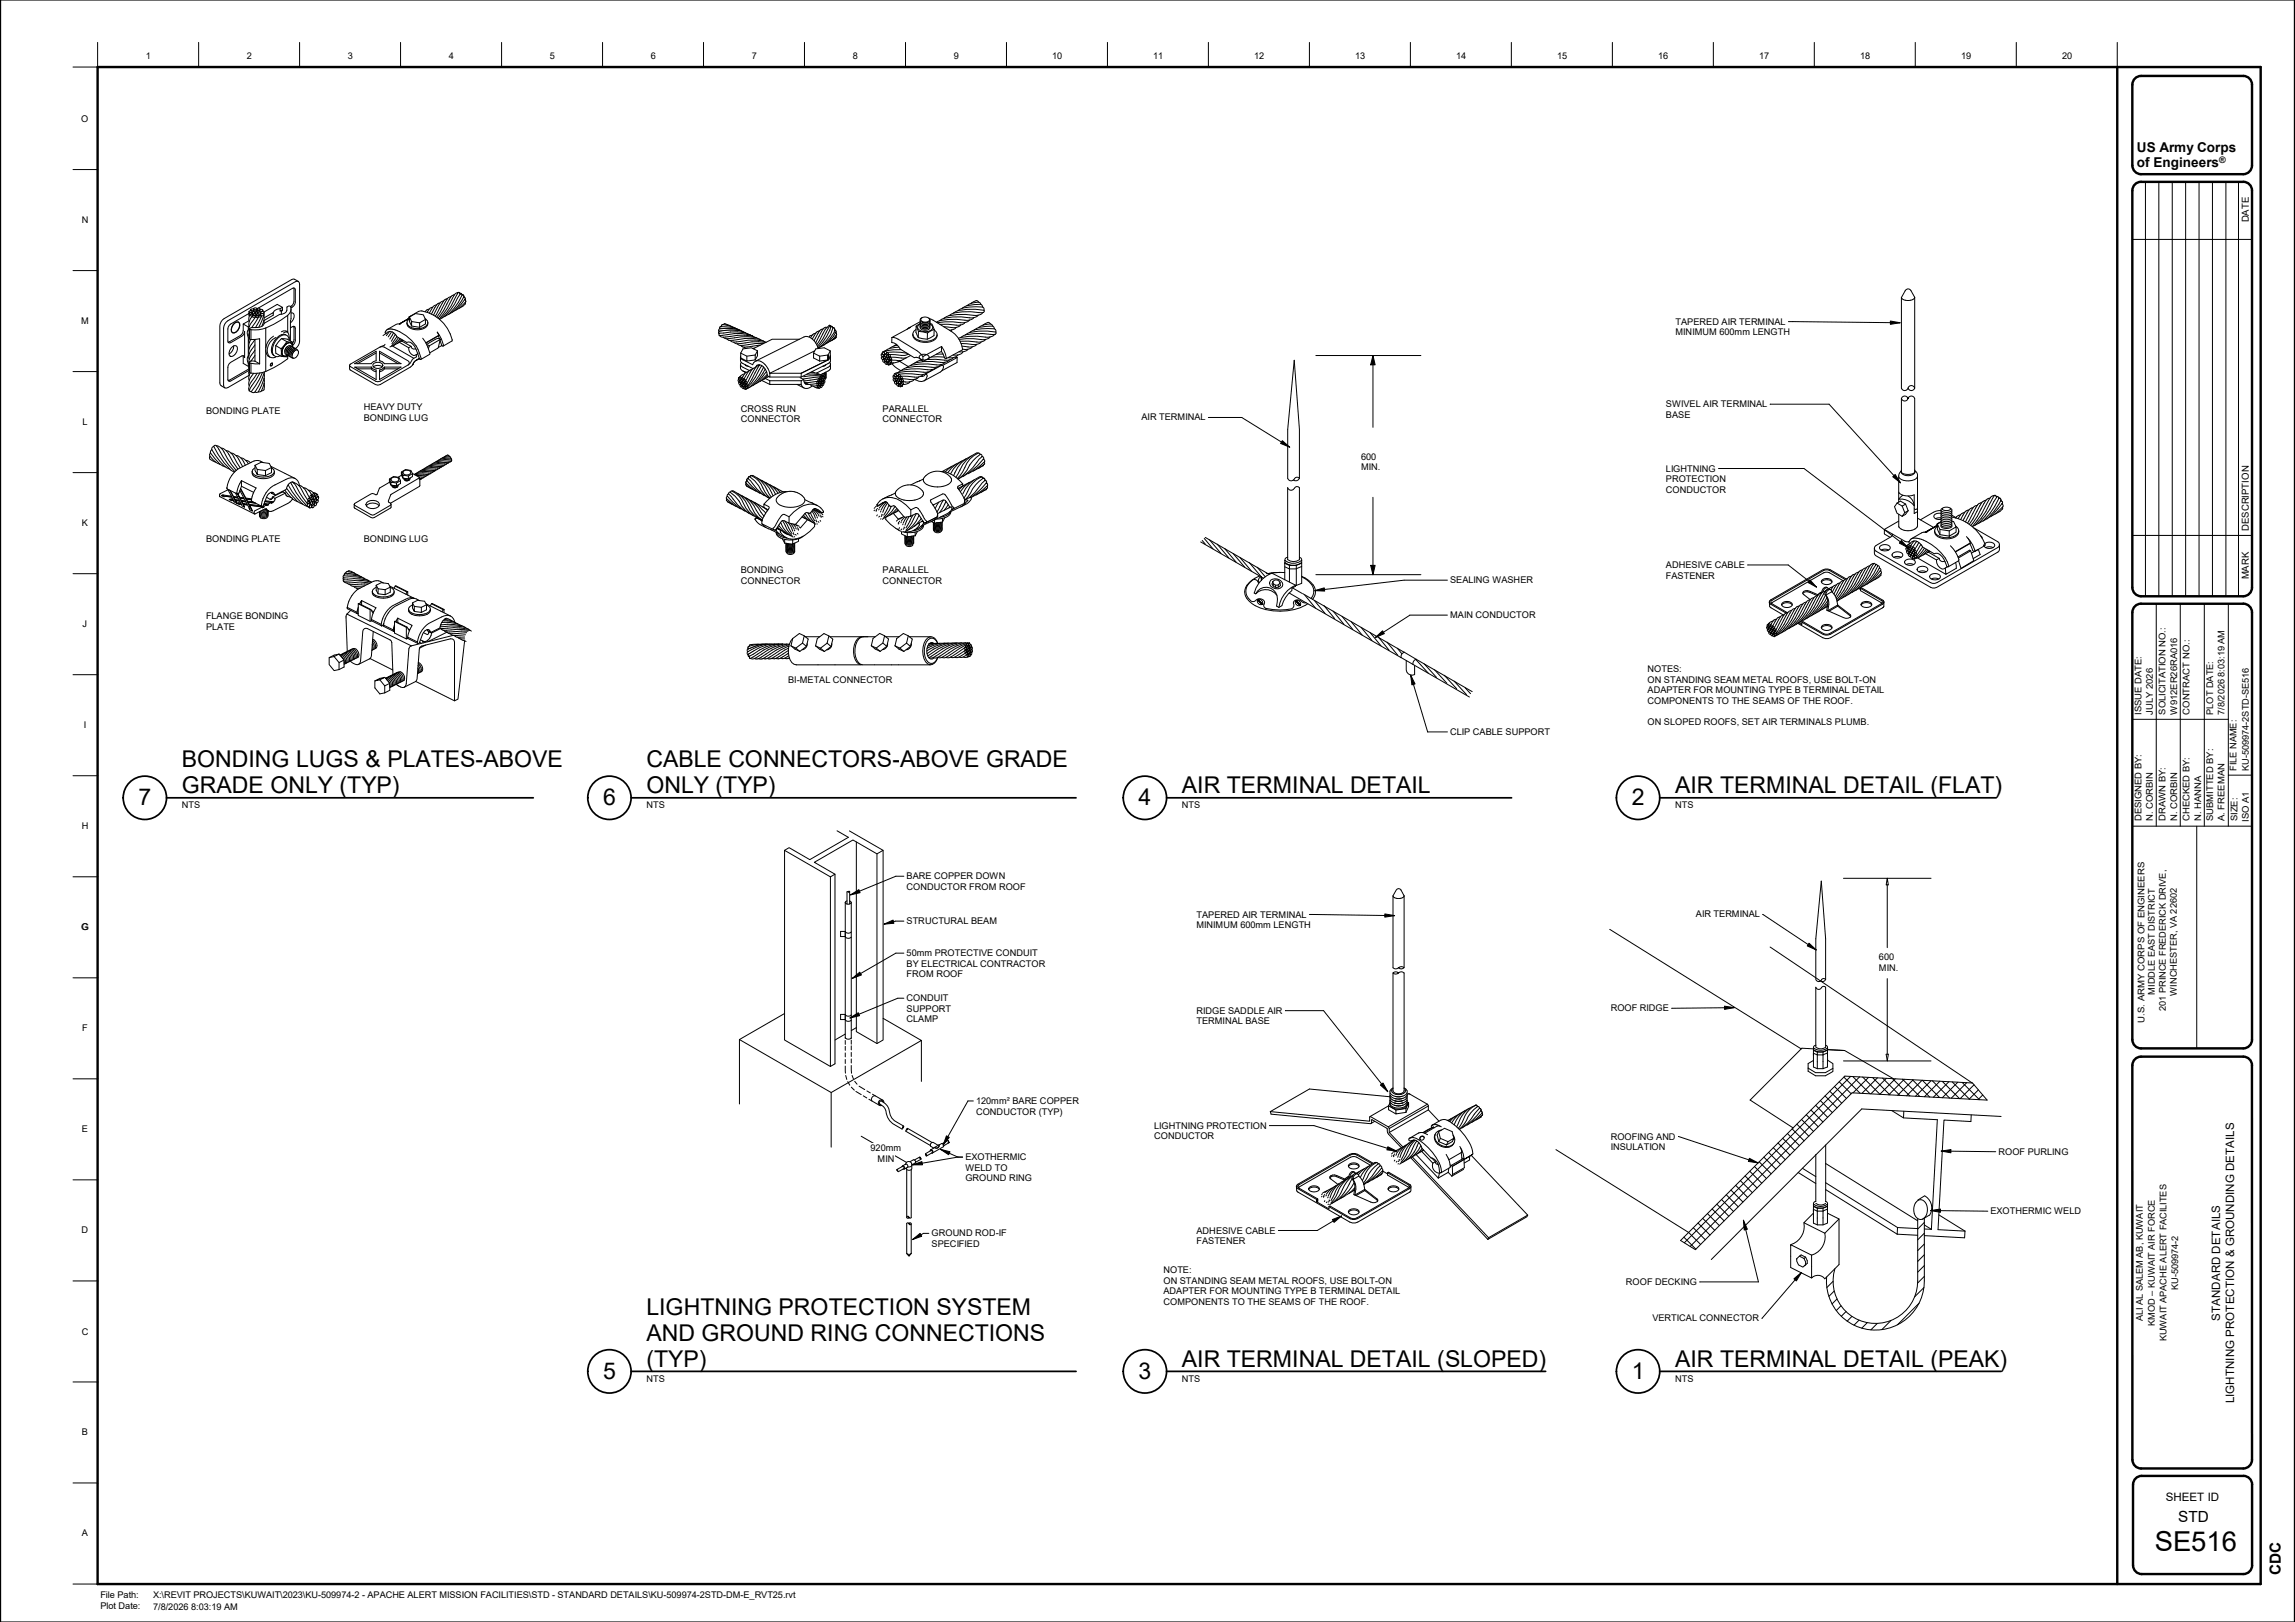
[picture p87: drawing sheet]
<svg xmlns="http://www.w3.org/2000/svg" width="841mm" height="594mm" viewBox="0 0 841 594" stroke-linecap="round" stroke-linejoin="round" font-family="sans-serif">
<defs><g id="words">
<text font-size="10.1" x="789.6" y="568.1">SE516</text>
<g font-size="8.5">
<text x="66.7" y="281.1">BONDING LUGS &amp; PLATES-</text>
<text x="177.1" y="281.1">ABOVE</text>
<text x="236.9" y="281.1">CABLE CONNECTORS-</text>
<text x="329.8" y="281.1">ABOVE GRADE</text>
<text x="66.7" y="290.5">GRADE ONLY (TYP)</text>
<text x="236.9" y="290.5">ONLY (TYP)</text>
<text x="433.1" y="290.5">AIR TERMINAL DETAIL</text>
<text x="613.9" y="290.5">AIR TERMINAL DETAIL (FLAT)</text>
<text x="50.8" y="295">7</text>
<text x="221" y="295">6</text>
<text x="417.2" y="295">4</text>
<text x="598" y="295">2</text>
<text x="236.9" y="481.7">LIGHTNING PROTECTION SYSTEM</text>
<text x="236.9" y="491.2">AND GROUND RING CONNECTIONS</text>
<text x="236.9" y="500.6">(TYP)</text>
<text x="433.1" y="500.6">AIR TERMINAL DETAIL (SLOPED)</text>
<text x="613.9" y="500.6">AIR TERMINAL DETAIL (PEAK)</text>
<text x="221" y="505.1">5</text>
<text x="417.2" y="505.1">3</text>
<text x="598" y="505.1">1</text>
</g>
<g font-size="5.6">
<text x="798.2" y="557.5">STD</text>
<text x="835.9" y="576.7" transform="rotate(-90 835.9 576.7)">CDC</text>
</g>
<g font-size="5">
<text x="783.1" y="55.5">US Army Corps</text>
<text x="783.1" y="61.3">of Engineers</text>
</g>
<g font-size="4.2">
<text x="813.6" y="483.7" transform="rotate(-90 813.6 483.7)">STANDARD DETAILS</text>
<text x="818.7" y="513.9" transform="rotate(-90 818.7 513.9)">LIGHTNING PROTECTION &amp; GROUNDING DETAILS</text>
<text x="793.6" y="549.7">SHEET ID</text>
</g>
<g font-size="3.5">
<text x="824.1" y="81.4" transform="rotate(-90 824.1 81.4)">DATE</text>
<text x="824.1" y="194.4" transform="rotate(-90 824.1 194.4)">DESCRIPTION</text>
<text x="824.1" y="212.2" transform="rotate(-90 824.1 212.2)">MARK</text>
</g>
<g font-size="3.4">
<text x="53.5" y="21.5">1</text>
<text x="90.5" y="21.5">2</text>
<text x="127.5" y="21.5">3</text>
<text x="164.5" y="21.5">4</text>
<text x="201.5" y="21.5">5</text>
<text x="238.5" y="21.5">6</text>
<text x="275.5" y="21.5">7</text>
<text x="312.5" y="21.5">8</text>
<text x="349.5" y="21.5">9</text>
<text x="385.6" y="21.5">10</text>
<text x="422.6" y="21.5">11</text>
<text x="459.6" y="21.5">12</text>
<text x="496.6" y="21.5">13</text>
<text x="533.6" y="21.5">14</text>
<text x="570.6" y="21.5">15</text>
<text x="607.6" y="21.5">16</text>
<text x="644.6" y="21.5">17</text>
<text x="681.6" y="21.5">18</text>
<text x="718.6" y="21.5">19</text>
<text x="755.6" y="21.5">20</text>
<text x="29.8" y="44.6">O</text>
<text x="29.9" y="81.6">N</text>
<text x="29.7" y="118.6">M</text>
<text x="614" y="118.9">TAPERED AIR TERMINAL</text>
<text x="614" y="122.8">MINIMUM 600mm LENGTH</text>
<text x="610.5" y="149.2">SWIVEL AIR TERMINAL</text>
<text x="30.2" y="155.6">L</text>
<text x="75.5" y="151.6">BONDING PLATE</text>
<text x="133.3" y="150.2">HEAVY DUTY</text>
<text x="133.3" y="154.1">BONDING LUG</text>
<text x="271.5" y="150.8">CROSS RUN</text>
<text x="271.5" y="154.7">CONNECTOR</text>
<text x="323.4" y="150.8">PARALLEL</text>
<text x="323.4" y="154.7">CONNECTOR</text>
<text x="418.3" y="154">AIR TERMINAL</text>
<text x="610.5" y="153">BASE</text>
<text x="498.8" y="168.4">600</text>
<text x="498.8" y="172.2">MIN.</text>
<text x="610.5" y="172.7">LIGHTNING</text>
<text x="610.5" y="176.6">PROTECTION</text>
<text x="610.5" y="180.4">CONDUCTOR</text>
<text x="30" y="192.6">K</text>
<text x="75.5" y="198.5">BONDING PLATE</text>
<text x="133.3" y="198.5">BONDING LUG</text>
<text x="271.5" y="209.9">BONDING</text>
<text x="323.4" y="209.9">PARALLEL</text>
<text x="610.5" y="208">ADHESIVE CABLE</text>
<text x="271.5" y="213.7">CONNECTOR</text>
<text x="323.4" y="213.7">CONNECTOR</text>
<text x="531.4" y="213.6">SEALING WASHER</text>
<text x="610.5" y="211.9">FASTENER</text>
<text x="75.5" y="226.8">FLANGE BONDING</text>
<text x="531.4" y="226.4">MAIN CONDUCTOR</text>
<text x="30.2" y="229.6">J</text>
<text x="75.5" y="230.7">PLATE</text>
<text x="288.8" y="250.3">BI</text>
<text x="292" y="250.3">-METAL CONNECTOR</text>
<text x="603.8" y="246.2">NOTES:</text>
<text x="603.8" y="250">ON STANDING SEAM METAL ROOFS, USE BOLT</text>
<text x="681.4" y="250">-ON</text>
<text x="603.8" y="253.9">ADAPTER FOR MOUNTING TYPE B TERMINAL DETAIL</text>
<text x="603.8" y="257.7">COMPONENTS TO THE SEAMS OF THE ROOF.</text>
<text x="784.8" y="261.8" transform="rotate(-90 784.8 261.8)">ISSUE DATE:</text>
<text x="788.9" y="261.8" transform="rotate(-90 788.9 261.8)">JULY 2026</text>
<text x="793.6" y="261.8" transform="rotate(-90 793.6 261.8)">SOLICITATION NO.:</text>
<text x="797.8" y="261.8" transform="rotate(-90 797.8 261.8)">W912ER26RA016</text>
<text x="802.4" y="261.8" transform="rotate(-90 802.4 261.8)">CONTRACT NO.:</text>
<text x="811.1" y="261.8" transform="rotate(-90 811.1 261.8)">PLOT DATE:</text>
<text x="815.2" y="261.8" transform="rotate(-90 815.2 261.8)">7/8/2026 8:03:19 AM</text>
<text x="30.7" y="266.6">I</text>
<text x="531.4" y="269.2">CLIP CABLE SUPPORT</text>
<text x="603.8" y="265.4">ON SLOPED ROOFS, SET AIR TERMINALS PLUMB.</text>
<text x="819.6" y="282.3" transform="rotate(-90 819.6 282.3)">FILE NAME:</text>
<text x="824.1" y="282.3" transform="rotate(-90 824.1 282.3)">KU-509974-2STD-SE516</text>
<text x="66.7" y="296.1">NTS</text>
<text x="236.9" y="296.1">NTS</text>
<text x="433.1" y="296.1">NTS</text>
<text x="613.9" y="296.1">NTS</text>
<text x="29.9" y="303.6">H</text>
<text x="784.8" y="300.8" transform="rotate(-90 784.8 300.8)">DESIGNED BY:</text>
<text x="788.9" y="300.8" transform="rotate(-90 788.9 300.8)">N. CORBIN</text>
<text x="793.6" y="300.8" transform="rotate(-90 793.6 300.8)">DRAWN BY:</text>
<text x="797.8" y="300.8" transform="rotate(-90 797.8 300.8)">N. CORBIN</text>
<text x="802.4" y="300.8" transform="rotate(-90 802.4 300.8)">CHECKED BY:</text>
<text x="806.6" y="300.8" transform="rotate(-90 806.6 300.8)">N. HANNA</text>
<text x="811.1" y="300.8" transform="rotate(-90 811.1 300.8)">SUBMITTED BY:</text>
<text x="815.2" y="300.8" transform="rotate(-90 815.2 300.8)">A. FREEMAN</text>
<text x="820" y="300.8" transform="rotate(-90 820 300.8)">SIZE:</text>
<text x="824.1" y="300.9" transform="rotate(-90 824.1 300.9)">ISO A1</text>
<text x="332.2" y="322.1">BARE COPPER DOWN</text>
<text x="332.2" y="325.9">CONDUCTOR FROM ROOF</text>
<text x="29.8" y="340.6">G</text>
<text x="332.2" y="338.5">STRUCTURAL BEAM</text>
<text x="438.5" y="336.1">TAPERED AIR TERMINAL</text>
<text x="438.5" y="339.9">MINIMUM 600mm LENGTH</text>
<text x="621.5" y="336">AIR TERMINAL</text>
<text x="332.2" y="350.2">50mm PROTECTIVE CONDUIT</text>
<text x="688.6" y="351.8">600</text>
<text x="332.2" y="354.1">BY ELECTRICAL CONTRACTOR</text>
<text x="332.2" y="357.9">FROM ROOF</text>
<text x="688.6" y="355.6">MIN.</text>
<text x="789.7" y="364.3" transform="rotate(-90 789.7 364.3)">MIDDLE EAST DISTRICT</text>
<text x="797.7" y="364.6" transform="rotate(-90 797.7 364.6)">WINCHESTER, VA 22602</text>
<text x="332.2" y="366.7">CONDUIT</text>
<text x="332.2" y="370.6">SUPPORT</text>
<text x="438.5" y="371.3">RIDGE SADDLE AIR</text>
<text x="590.3" y="370.4">ROOF RIDGE</text>
<text x="793.7" y="370.3" transform="rotate(-90 793.7 370.3)">201 PRINCE FREDERICK DRIVE,</text>
<text x="30.1" y="377.6">F</text>
<text x="332.2" y="374.4">CLAMP</text>
<text x="438.5" y="375.2">TERMINAL BASE</text>
<text x="785.8" y="374.6" transform="rotate(-90 785.8 374.6)">U.S. ARMY CORPS OF ENGINEERS</text>
<text x="357.7" y="404.4">120mm² BARE COPPER</text>
<text x="357.7" y="408.2">CONDUCTOR (TYP)</text>
<text x="423" y="413.4">LIGHTNING PROTECTION</text>
<text x="30" y="414.7">E</text>
<text x="423" y="417.3">CONDUCTOR</text>
<text x="590.3" y="417.4">ROOFING AND</text>
<text x="319" y="421.7">920mm</text>
<text x="321.6" y="425.6">MIN</text>
<text x="353.8" y="424.9">EXOTHERMIC</text>
<text x="590.3" y="421.3">INSULATION</text>
<text x="732.4" y="423">ROOF PURLING</text>
<text x="353.8" y="428.7">WELD TO</text>
<text x="353.8" y="432.6">GROUND RING</text>
<text x="729.4" y="444.7">EXOTHERMIC WELD</text>
<text x="29.9" y="451.7">D</text>
<text x="341.4" y="452.9">GROUND ROD</text>
<text x="364.9" y="452.9">-</text>
<text x="366.1" y="452.9">IF</text>
<text x="438.5" y="451.8">ADHESIVE CABLE</text>
<text x="438.5" y="455.7">FASTENER</text>
<text x="341.4" y="456.7">SPECIFIED</text>
<text x="426.4" y="466.4">NOTE:</text>
<text x="426.4" y="470.3">ON STANDING SEAM METAL ROOFS, USE BOLT</text>
<text x="504" y="470.3">-ON</text>
<text x="595.8" y="470.6">ROOF DECKING</text>
<text x="798.3" y="472.5" transform="rotate(-90 798.3 472.5)">KU-509974-2</text>
<text x="426.4" y="474.1">ADAPTER FOR MOUNTING TYPE B TERMINAL DETAIL</text>
<text x="426.4" y="477.9">COMPONENTS TO THE SEAMS OF THE ROOF.</text>
<text x="605.5" y="484">VERTICAL CONNECTOR</text>
<text x="785.2" y="484" transform="rotate(-90 785.2 484)">ALI AL SALEM AB, KUWAIT</text>
<text x="789.7" y="485.7" transform="rotate(-90 789.7 485.7)">KMOD – KUWAIT AIR FORCE</text>
<text x="29.9" y="488.8">C</text>
<text x="794" y="491.3" transform="rotate(-90 794 491.3)">KUWAIT APACHE ALERT FACILITES</text>
<text x="236.9" y="506.2">NTS</text>
<text x="433.1" y="506.2">NTS</text>
<text x="613.9" y="506.2">NTS</text>
<text x="30" y="525.7">B</text>
<text x="30" y="562.8">A</text>
<text x="36.8" y="585.4">File Path:</text>
<text x="56.1" y="585.4">X:\REVIT PROJECTS\KUWAIT\2023\KU-509974-2 - APACHE ALERT MISSION FACILITIES\STD - STANDARD DETAILS\KU-509974-2STD-DM-E_RVT25.rvt</text>
<text x="36.8" y="589.5">Plot Date:</text>
<text x="56.1" y="589.5">7/8/2026 8:03:19 AM</text>
</g>
<text font-size="3.3" x="813.2" y="59.8">®</text>
</g></defs>
<g fill="none" stroke="#000" stroke-width=".37">
<path d="M85.5 118.9l1.4-1 .6 .1a2.56 2.56 0 0 1-2.3 3.9 2.23 2.23 0 0 1 .3-3zM86.1 118.2l1.3-.2a2.56 2.56 0 0 1-2.2 3.8 2.47 2.47 0 0 1 .9-3.6zM89.1 118.7v2.4l-.5 1.3-5 3M91 119.8v.9a2.71 2.71 0 0 0 0 2.9v6.7M91.2 114.2l.1 .4M91.2 117.5l-2.1 1.2 1.9 1.1M91.3 119.6l-.3 .2M91.4 115.8l-.2-.9-6.7 3.8-.9 1.1-.1 5.1 .1 .5 .4 .2 4.6-2.4 .5-.5 .5-1.3v9.6l-.1-.5-.4-.3-.5 .2-4.6 2.8-.5 1.3 .1 5 .4 .2 .5-.1 6.8-3.9M91.4 114.5l.4-.1 .6 .4a.73 .73 0 0 1-1.2 0zM91.4 119.5l-.2 1.2 .2 .9M91.4 113.9l.5-.1 .6 .3-.6 .3-.7-.3zM91.5 115.3l-.3 1.5 .2 .9"/>
<path d="M91.7 115.1h.4l.6 .3-.6 .3-.4-.1zM91.9 113.6v.2M92.1 113.2h.8l.2 .3-.6 .3-.5-.1zM92.6 114.2l.8 .2v.3l-.8 .2-.2-.3zM92.6 115.7l.4-.1 .7 .3a.8 .8 0 0 1-1.3 0zM92.7 115.5a4.2 4.2 0 0 0-1.3 4.1M92.9 115h.4l.6 .3-.6 .3-.4-.1zM93 113.7l.5-.1 .6 .3-.6 .3-.5-.1zM93.1 112.8h.9l.1 .3-.1 .3h-.9l-.2-.3zM93.6 114.3l.8 .2v.3l-.8 .1-.2-.3zM93.7 116l-2.3 3.5M93.9 115.7h.5l.3 .5-.8 .1-.2-.3z"/>
<path d="M94.1 115.1l.4-.1 .6 .3a.73 .73 0 0 1-1.2 0zM94.3 113.7l.8 .1v.3l-.8 .1-.2-.3zM94.3 112.9h.9l.2 .3-.2 .3h-.9l-.2-.3zM94.6 114.4l.5-.1 .4 .2v.4l-.9 .1-.2-.3zM94.7 116.2l-2.5 3.8M94.9 115.6l.9 .1v.3l-.9 .1-.2-.3zM95.3 113.4h.9l.2 .3-.7 .4-.6-.4zM95.7 115h.9l.1 .3-.2 .3h-.8l-.2-.3zM95.7 114.2l.5-.2 .6 .4-.6 .4-.7-.4zM95.8 115.9l-2.2 4.1M96.4 113.6l-.1 .4M96.7 115.5l-1.9 4.4"/>
<path d="M96.7 117.3l.1 1.1M96.7 115.4a6.4 6.4 0 0 1-.7 4.1M96.8 118.4a2.28 2.28 0 0 1-2.6 1.6h-2l-.8 .5M96.8 114.5l-.1 .7M96.8 116.4l3.3-1.9v.9l-3.4 2M102.6 113.1l.9-.5v.9l-.9 .5zM102.6 113.1a2.72 2.72 0 0 0-2.5 1.4M103.5 113.5l-.4 .7v.9M103.5 112.6l-1.9-1.1-4.8 2.8M105.4 115.5a2.64 2.64 0 0 0 .9-3.3l-.5-.1-.6 .3a2.26 2.26 0 0 1-2.7 2.8l-5.7 3.2M105.4 115.5v6.1M105.4 115.5l-5.1 3.3-2.9 1.3"/>
<path d="M106.6 112.8a2.46 2.46 0 0 0 1.6-2.2v-4.4l-.5-.7-13 7.3M106.7 114.6h.5a2.4 2.4 0 0 1-.8 3.7M106.7 113.2l-.3 11.7M107.6 119.5l.1 4.9-.5 1.3M107.6 105.5l.1 4.8a2.32 2.32 0 0 1-1.2 2M109.3 103.1l-1.3-.8-1.1 .1-24.8 14.3a3.5 3.5 0 0 0-1.5 2.7v20.9l.4 1 1.4 .8M146.8 118.7h-1.5l-3.4 2M150.1 116.1v1.6l.7 1.7v-1.6l3 .4 2.1-1.2M150.1 116.7a1.75 1.75 0 0 0-.9 2 1.75 1.75 0 0 0 1.6 1.3 4.8 4.8 0 0 0 5.9-1.4l.1-.4M150.5 115.8l-.6 .3 .2 .4-3.8 2.2M150.8 119.4l3 .5M150.8 117.8l-.7-1.7 2.2-1.2 2.8 .4 .8 1.7v1.6l-2.1 1.3"/>
<path d="M153.8 118.2v1.7M154.6 113.9a13.9 13.9 0 0 1 10.4 8.5M154.6 113.9l-1.2 .1-3.3 2M155.8 116.7l.7 .7 .3 .8M156.8 118.2a2.31 2.31 0 0 1-2.3 2.4 4.1 4.1 0 0 1-5.4-2l.1-.2M157.3 113.2l-.9 .3-.6 .7M158.6 112.5a2.34 2.34 0 0 0-2 1.9M160 111.7a2.27 2.27 0 0 0-1.9 1.6l-.7 1.4M161.3 111a2.22 2.22 0 0 0-1.9 1.6l-1.3 2.4M161.9 116.5a32.9 32.9 0 0 0 6.1-9.4 2.23 2.23 0 0 0-1.9 1.7 28.4 28.4 0 0 1-5.1 8.1M162.6 110.2a2.18 2.18 0 0 0-1.9 1.7l-1.8 3.5M162.9 115.9l-1.8 1.1"/>
<path d="M164 109.4a2.18 2.18 0 0 0-1.9 1.7l-2.6 4.7M165.3 108.7a2.18 2.18 0 0 0-1.9 1.6l-2.2 4.1-1.1 1.8M166.6 108a2.26 2.26 0 0 0-1.9 1.6 25 25 0 0 1-4.2 6.9M168 107.1l.6 .6M168.6 107.7l-.9 1.4a19.9 19.9 0 0 1-4.8 6.8M168.6 107.6v.1M168.7 107.5l-.1 .1M168.7 107.5h.4l.2 .6M169.3 108.1a20.6 20.6 0 0 1-4.9 7l-1.5 .8M169.3 108.1a.46 .46 0 0 1 .6 .1 .46 .46 0 0 1 0 .6M169.9 108.8a15.2 15.2 0 0 1-5.5 6.3M169.9 108.8a.52 .52 0 0 1 .5 .3 .52 .52 0 0 1-.1 .6"/>
<path d="M170.3 109.7a12.5 12.5 0 0 1-4.7 4.7M170.3 109.7l.4 .6-.1 .4-2.2 2.2-1.3 .7M170.5 110.8v.3a3 3 0 0 1-2.1 1.8M264.3 119.5a.57 .57 0 0 0-.5 .9M264.3 119.5v.1M264.3 119.5l.3-.6 1 .1 2.4 .6 2 .8M264.4 119.6l1.7 .1a10.3 10.3 0 0 1 5.1 1.2M265.1 118.9l.1-.1a3.6 3.6 0 0 1 3.2 .9M303.1 119.9l-1 .2a17.8 17.8 0 0 0-3.2 5.5M303.8 119.2l-1.4 1.4-3.1 5.7M303.9 119.1l.4 .2M304.3 119.3l.2 .5"/>
<path d="M304.3 119.3l-.6 .6a26.4 26.4 0 0 1-4.1 6.9M304.5 119.8a18.6 18.6 0 0 1-4.8 7.5M304.5 119.7a.41 .41 0 0 1 .6-.1 .41 .41 0 0 1 .1 .6 .47 .47 0 0 1 .6 0 .47 .47 0 0 1 .1 .6M304.5 119.7v.1M335.7 119.4v2.3l.8 2 1.6 .4 1.7 .1 2.5-1.3v-2.3M337.1 118.7l-.6 .5-.3 .6a3.3 3.3 0 0 0 5.3 .9l.3-1.1-1-1v.5a2.36 2.36 0 0 1-3.6-.1v-.5l-1.5 .9 .9 2 3.3 .6M337.2 117.9l-4.2 2.2M337.2 119.1l-.1 .4a2.34 2.34 0 0 0 3.7 .1v-.5M337.2 119.6l-.1 .5a2.34 2.34 0 0 0 3.7 .1v-.5M337.2 118v.4a2.36 2.36 0 0 0 3.6 .2v-.5M337.2 117.4v.5a2.34 2.34 0 0 0 3.6 .1v-.5M337.6 116.5a2.08 2.08 0 0 1 3.1 .6 1.91 1.91 0 0 1-3.3-.1z"/>
<path d="M337.9 116.3l-.6 .4-.1 .5a2.27 2.27 0 0 0 3.6 .3v-.6l-.4-.4M338.1 119.2l1.8 .1M338.1 119.8h1.8M338.1 118.7h1.8M338.1 118.1l1.8 .1M340.7 116.7l8.1 4.8a9.1 9.1 0 0 1 3.9 6.4M340.8 118.5l.7 .2 .8 1.9M344.4 118.8l7.5 .2M350.4 119.9l-.6 .6-1.9 .4M352 119l-.6 .6-1.9 .4-3.7-.3M353.6 118.1l-.6 .6-1.1 .3M355.2 117.2l-1.1 .8a9.1 9.1 0 0 1-4.9-.1l-5.7 .3"/>
<path d="M356.8 116.4l-1.1 .7a9.4 9.4 0 0 1-5.1-.1l-6.1 .4-1.3 .6M358.5 115.4l-1.2 .8a8.7 8.7 0 0 1-5.1-.1h-3.1l-3 .4-1.8 1M358.6 110.7l-.8-.6-1.9 1M359.4 111.4l-.2-.5a6.1 6.1 0 0 0-4.9 1.1M360.1 112.5l-.6-1.1-2.5 .2-2.6 .3-1.7 1M360.1 114.6l-1.2 .7a9.4 9.4 0 0 1-5.1-.1h-3.1l-3 .4-1.8 1M360.6 113.6l-.1-.8-.3-.3a18.8 18.8 0 0 0-8.3 .7l-.9 .6M360.6 113.6a21 21 0 0 0-10.3 .5l-.9 .6M360.6 113.6l.1 .5-.3 .3-.9 .2a25.1 25.1 0 0 0-10.8 .4l-.9 .6M362.9 118.6l-.2-.3-.7-.2-1.8 1M363.7 119.4l-.2-.5a6.1 6.1 0 0 0-4.9 1.1M696.8 109v33.1a1.26 1.26 0 0 0 1.2 1 1.26 1.26 0 0 0 1.2-1"/>
<path d="M701.7 108.9l-1.4-2.4a1.17 1.17 0 0 0-1.1-.7 1.17 1.17 0 0 0-1 .7l-1.4 2.5M701.7 108.9a3.2 3.2 0 0 1-4.9 .2v-.1M701.7 108.9v33.2M84.6 127.5l1.4-.9 .6 .1a2.54 2.54 0 0 1-2.2 3.8 2.21 2.21 0 0 1 .2-3zM85.6 126.7a3.3 3.3 0 0 1-1.7 3M89 130.2l.1 2.9 1.9 1.1 .2-.2M91 130.3a2.72 2.72 0 0 0 0 2.9M91.2 133.1l-.2 1.1M91.2 130.2l-.2 .1M91.2 135.1l-7.6 4.3M91.4 121.6l-.3 1.1 .2 .9M91.4 121.4v.2"/>
<path d="M91.4 120.5l.6 .3M91.4 120.4v3.8l.6 .2 3.1-.3v9.2M91.4 123.3l-.3 1.4 .2 .8M91.4 132.7l.6 .4M91.4 133.3l-.3 1.3 .2 .9M91.4 135.2l-.3 1.3 .2 .9M91.4 132.6v3.8l.6 .3a11.9 11.9 0 0 0 5.4-.6M91.7 136.6l-.6 1.9 .2 .8M91.9 124.4l-.7 1.6 .1 1.5M92 120.8v3.6M92 133.1l3.1 .2M92 133.1v3.6"/>
<path d="M92.9 136.7a4.8 4.8 0 0 0-1.6 4.6M93.4 124.4l-2 3.2-.3 1.2 .2 .8M93.4 124.3v8M93.4 132.3l1.7 1M93.4 126.3l-2 3.2-.3 1.2 .2 .9M93.4 128.2l-2 3.3-.3 1.2 .2 .8M93.4 130.2l-1.5 2.1M93.4 132.3l-1.4-.1-.6 .5M94.2 136.7l-1 1.6a5.1 5.1 0 0 0-1.9 4.9M95.3 136.6l-3.5 5.4-.4 .9 .2 .5 .5 .1M96.2 136.4l-1.1 2.5-3 4.6M96.8 136.5v2.2l-1 2.5-1.2 2.4-.6 .2-.6-.2"/>
<path d="M96.8 138.5a6.1 6.1 0 0 1-1.5 5.1l-.6-.1M96.9 136.2a12.2 12.2 0 0 1-2.2 5.3l-1.3 2.2-.5 .1-.8-.4M97.4 120.1a11.5 11.5 0 0 1-5.4 .7M97.4 120.1v16M97.4 128.1a2.71 2.71 0 0 0 1.5 2.7M99.5 133l.4 .3-.1 .4-.6 .3-.2-.2zM99.5 133.1l.3-.1v.7l-.6 .3-.1-.2zM100.2 123.1a5.9 5.9 0 0 0-2.8 4.4M101 123.6a4.8 4.8 0 0 0-2.1 7.2l.7 .2 1.4-.2M101.1 126.6v2.8l1.9 1.1M101.1 126.6l1.9 1.1M103 127.7v2.8l2.1 .2 .4-.4"/>
<path d="M103.1 121.5l.8-.3h.9l.6 .4M103.1 124l2 1.1M104.8 122.6a4.3 4.3 0 0 0-4.8 3.3 3.6 3.6 0 0 0 .4 4.4M105.1 125.1l2.1 .2 .1 1.8M105.1 125.1l-2.1 2.6M105.3 126.9l-.5 .4-.5 1.4M105.4 121.6l.4 1 .2 2.1a1.89 1.89 0 0 0-1-2 1.89 1.89 0 0 0-2.2 .4 6.5 6.5 0 0 0-2.9 6.3 1.8 1.8 0 0 0 2.8 .9M105.4 130.4v1l-5.1 3.3-2.9 1.4M105.4 121.6l-1.5 .4M105.8 127.1l-.9 1.1-.1 .7M106.3 127.4l-.6 .4-.5 1.4M106.4 120.1l1.3-.6 .4 .2 .1 .5v4.5l-.4 1.3-.5 .4"/>
<path d="M106.7 127.7l-.5 .4-.5 1.3M106.7 126.8l-.4-.3a2.34 2.34 0 0 0-1.8 3.1l.4 .3M107.1 127.9l-.5 .5-.5 1.3M107.2 126.9l-.2-.8-.4-.5a3.3 3.3 0 0 0-3.1 4.4l.4 .4 .7 .1 .8-.4-.4-.2a2.32 2.32 0 0 1 1.8-3.1l.4 .3M107.2 125.3l-2-1.1-2.1-.2-2 2.6M107.6 128.2l-.9 1.1-.1 .6M107.6 127.3l-.4-.2a2.33 2.33 0 0 0-1.8 3.1l.5 .2M107.9 128.5l.6-.3h.6a1.95 1.95 0 0 1-1.7 3 1.92 1.92 0 0 1 .5-2.7zM108.1 128.4l-.6 .5-.5 1.3M108.1 127.6l-.4-.3a2.34 2.34 0 0 0-1.8 3.1l.4 .3M108.3 127.6a3.4 3.4 0 0 0 1.5-2.6v-20.9l-.5-1-1.1 .1-24.7 14.3a3.5 3.5 0 0 0-1.6 2.7l.2 21.5 .3 .4 1.1-.1 7.8-4.6M108.5 127.8l-.4-.2a2.34 2.34 0 0 0-1.8 3.1l.4 .2"/>
<path d="M109.1 128.2l-.4-.3a2.2 2.2 0 0 0-1.8 3.1l.5 .2M128.1 133.8v1.2l.3 .6M128.3 133.5l10.9-6.4 .8-.2 .8 .2 8.8 5.1 .4 .5v.5l-.4 .4M128.4 133.4l-.3 .6 .3 .3M129.9 134.5h6.2l.7 .6 1 .4v3.5zM129.9 133.2l7.9-4.5v3.4l-1 .4-.7 .7zM131 135.1h5.1M136.1 135.1l.7 .7 1 .3M136.1 134.5v.6M136.8 134.4a2.75 2.75 0 0 1 3.3 0M137.1 133.1a2.3 2.3 0 0 1 3.2 .7 2.16 2.16 0 0 1-3.6 .3v-.6zM137.8 129.3l-6.8 3.9"/>
<path d="M139.1 135.5l1-.4 .7-.6h6.2l-7.9 4.5zM139.1 128.7l7.9 4.5h-6.2l-.7-.7-1-.4zM139.1 129.3l6.8 3.9M140.4 122.9l1.1-.7a2.4 2.4 0 0 1 3.9 1M140.8 135.1l-.7 .7-1 .3M140.8 135.1h5.1M140.8 134.5v.6M141.1 126.1l-.3 .4-1.6 .6M141.5 122.2l-.3-.2a1.77 1.77 0 0 1 2.7-1.4l1.1 .3a15.6 15.6 0 0 1 7.5 5.9M142.7 121.5l-1.1 1.4M143.4 121.7l-1.1 1.7M143.8 126.7l7.8 4.5"/>
<path d="M144.2 121.9l-1.3 2.3M144.9 122.4l-1.5 2.6M145.4 123.2l-1.8 2.7M145.4 123.2l3.7 2.2 1.2-.1 .6 .4M145.6 125.8l-1.3 .7M146 123.7l-2.5 3M146.2 125.3l3.6 2.1 .8-.5M146.6 124a7 7 0 0 1-3.7 3.1M147 124.8l3.6 2.1M147 124.2l-1.4 1.6M147.5 124.5l-.6 .6M147.7 124.6l-2.1 1.2"/>
<path d="M149.6 133.6l-10.3 6-.8 .2-.9-.2-9.3-5.4M149.8 127.4a2.51 2.51 0 0 0 2.3 2.8l.4-.3M150.6 126.9l.3 .6 .7 .4 .7-.1M150.9 125.8l1 .9 .6 1.3M151.2 133.7l-.8 .8-11.1 6.4-.8 .2-.9-.2-9.3-5.4M151.3 133.6l-.1 .1M151.3 133.5v.1M152.5 126.7l1.1 2.4 .7 2.5-.5-.1-1.3-3.6M152.5 132l-.7 .6-.5 .9M152.5 132l1.2-.7zM153.2 129.5l-.7 .4 .1 .8a3.4 3.4 0 0 0-2.3 2.3l-.7 .6M153.4 131.5l-.5 .3"/>
<path d="M154.9 123.9a11.6 11.6 0 0 1 2.5 5.9l-3.2 1.9M156.5 126.3l.9 .3M157.4 126.6l-.4 1.2M160.6 123l.4 1.1M160.8 122.8l-.6-1.2a10.4 10.4 0 0 1 2.3 5.1l-.6-.1-.7-1.9M160.8 122.8l-4.7 2.7M160.8 122.8l-4.7 2.8M161 124.1l.4 .2M161 124.1l-.7-.1-.7 .2-3.2 1.9M161.4 124.3l-.9 3.1-3 1.8M161.4 124.3l-4 2.3M161.9 126.6l-1.3 .7"/>
<path d="M165 122.3l.7 2.2-.1 .4-3.2 1.9M263.6 121.3a.38 .38 0 0 0-.3 .4 .38 .38 0 0 0 .4 .3M263.6 121.3l5.1-.4 2.7 .3 1.8 .7M263.7 122l-.1 .9M263.8 120.4l3-.1a10.1 10.1 0 0 1 5.6 1.2M263.8 120.4a.44 .44 0 0 0-.5 .4 .44 .44 0 0 0 .3 .5M265 123.5l1.1 .6 1.2-.1a24.2 24.2 0 0 1 9.9-.3M266.3 124.1a2.13 2.13 0 0 0 2.3 .5 23.6 23.6 0 0 1 9.9-.3M267.6 124.7a2.13 2.13 0 0 0 2.3 .5 23.6 23.6 0 0 1 9.9-.3M268.9 125.3a2.13 2.13 0 0 0 2.3 .6 24.8 24.8 0 0 1 9.4-.5M270.6 139.1v-.1a.42 .42 0 0 1 .6 .4 .42 .42 0 0 1-.5 .4zM270.7 138.4a.42 .42 0 0 1 .6 .2 .42 .42 0 0 1-.4 .6z"/>
<path d="M271.2 138a.42 .42 0 0 1 .6 .3 .42 .42 0 0 1-.4 .5zM271.2 139.5a.42 .42 0 0 1 .6 .2 .42 .42 0 0 1-.4 .6zM271.3 137.8l-.6 .6M271.4 130.7v1.5l.5 .7 4 2.1M271.4 133.4l.6 .9 2.6 1.4M271.4 133.4v1.7l.9 .8M271.4 130.4v.6M271.4 129.3v1.8l2.3 1.1M271.4 129.3l2.3 1.2 3.1-.5M271.5 131.1l.8 .7 3.5 1.8a2.17 2.17 0 0 1 3.8-.8l1.8 2.1 .7 1.8M271.6 138.9a.42 .42 0 0 1 .6 .3 .42 .42 0 0 1-.4 .5zM271.7 132.8l-.3 .6"/>
<path d="M271.9 138.4l.1-.1a.43 .43 0 0 1 .6 .4 .43 .43 0 0 1-.5 .5zM272 139.8a.42 .42 0 0 1 .6 .4 .42 .42 0 0 1-.5 .4zM272.3 139.3a.43 .43 0 0 1 .6 .3 .43 .43 0 0 1-.4 .5zM272.6 138.8a.42 .42 0 0 1 .7 .3 .42 .42 0 0 1-.5 .5zM272.7 127.1l.7 .5M272.8 137l-.8 .2-.8 .8M273 136.3l.2 .2M273 133.5l.3 .4 1 .3M273.2 139.7a.42 .42 0 0 1 .6 .3 .42 .42 0 0 1-.5 .4zM273.2 121.9a18.9 18.9 0 0 0-8 .1h-1.5M273.2 121.9l1.3 .6M273.3 136.4l-1-.5 1 .5"/>
<path d="M273.3 136.4l-1.5 2.1M273.6 122.4a30.6 30.6 0 0 0-10 .5 2.13 2.13 0 0 0 2.4 .5 24.6 24.6 0 0 1 9.8-.3l4 1.8M273.6 122.4l2.2 .7zM274.2 136.1l-.9 .3M274.3 136l-1.7 2.9M274.7 135.7l-.4 .3M275.1 135.5l-.4 .2M275.5 135.4l-1.2 .6M276.5 127.5l-.7 .1M276.8 130v1.8l-3.1 .4v-1.7M277.6 128.5l-.8 1.5M277.6 128.5v1.8l-.8 1.5"/>
<path d="M277.6 128.5l-2.3-1.1-3 .4-.9 1.5M278.3 133.8l-1.3 .6-3.2 6M278.4 133.7l-4.4 7.6M278.6 126.4l-4.8 .7a2.11 2.11 0 0 1-2.4-.6M278.6 139.6l-1.4 .8M279 134.1a27.6 27.6 0 0 1-5.2 7.9M279.1 139.3l3 1.5M279.2 133.9l-.1 .3M279.8 125.8h-2.9l-4.4 .7a2.11 2.11 0 0 1-2.3-.6M279.8 124.9l.9 .5M279.8 134.6l-.1 .1a22.5 22.5 0 0 1-5 7.2l-1.4 .7 2.6-1.4M280.4 135.2a19.7 19.7 0 0 1-4.5 6"/>
<path d="M280.4 138.6l1.7 .8M280.9 136.1l-3.7 4.3M281.2 137.1l-2.6 2.5M281.2 137.6l-1.2 1.3M281.7 137.9l-3.1 1.7M282.1 139.4v1.4h11.5M282.1 139.4h11.5M282.1 138.1h11.5M282.1 136.7h11.5M282.1 138.1l-.9-.5a3.5 3.5 0 0 0-3.7-3.9l-.1 .1a1.42 1.42 0 0 1-1.4 1.2l-2.8 4.6M282.1 136.7v1.4M292.9 124.2h-9.9l-7 3.5"/>
<path d="M293.2 138.3l1.3 .7M293.6 139.4a2.3 2.3 0 0 0 1 2.7 2.64 2.64 0 0 0 3.1-.7M293.6 136.7v1.4M294.5 139l-.9 .4M294.5 139a1.48 1.48 0 0 0 1.8 1.8M295.7 137l5.2 .4M296.9 136.4l2.7 .3 1.3 .7M297.6 122.8l-1.1 .5M297.6 136.1l1 .5M298.1 129.3l2.3 1.2M298.1 129.3l.9-1.5 3-.4 2.3 1.1v1.8l-.9 1.5v-1.8v1.8M298.1 129.3v1.8l2.3 1.1"/>
<path d="M298.6 128.5l-16.5 8.2M298.9 122.1a2.1 2.1 0 0 0-1.8 1.5M298.9 125.6a3.9 3.9 0 0 0-4.3-2.2l-17.8 8.9M298.9 125.6l.9 2.1M299.5 139.7a.34 .34 0 0 1 .6 .1 .34 .34 0 0 1-.3 .5l-.4 .1zM299.6 139.7l-4.9 .4M299.8 127.5l2.2-1.2zM299.9 138.9l.1-.1a.4 .4 0 0 1 .4 .5 .4 .4 0 0 1-.6 .3zM300.1 138.7l-5.5 .8M300.1 139.7a.33 .33 0 0 1 .4 .4 .33 .33 0 0 1-.6 .1zM300.3 121.2l-1.2 .6-1.4 2.3M300.4 130.5v1.7"/>
<path d="M300.5 138.1a.32 .32 0 0 1 .4 .5 .32 .32 0 0 1-.6 0zM300.6 138.9a.39 .39 0 0 1 .4 .5 .39 .39 0 0 1-.6 .2zM300.7 138l-6.5 .8M300.7 139.7a.34 .34 0 0 1 .5 .1 .34 .34 0 0 1-.2 .5 .34 .34 0 0 1-.6-.1 .34 .34 0 0 1 .3-.5zM300.9 137.4l1.1 .5 .3-.1M301.1 137.9a.34 .34 0 0 1 .6 .1 .34 .34 0 0 1-.3 .5 .34 .34 0 0 1-.5-.1 .34 .34 0 0 1 .2-.5zM301.2 138.9a.38 .38 0 0 1 .4 .4 .38 .38 0 0 1-.5 .3zM301.3 139.6a.32 .32 0 0 1 .3 .5 .32 .32 0 0 1-.5 0zM301.5 137.8l-4.7-.2-2.3 .4M301.6 120.5a2.22 2.22 0 0 0-1.9 1.7l-1.4 2.6M301.7 138a.32 .32 0 0 1 .4 .5 .32 .32 0 0 1-.6 0zM301.9 139.6a.33 .33 0 0 1 .3 .5 .33 .33 0 0 1-.5 0z"/>
<path d="M302 138.7a.35 .35 0 0 1 .3 .5 .35 .35 0 0 1-.6 .1zM302.3 136.7l-.9 .2M302.3 137.2l-1.2 .3M302.3 136.7l-1.1 .3M302.3 137.2l-1.1 .3M302.6 136.4l.1 .4-.4 .4M302.6 137l.1 .4-.8 .5M302.6 137.5l.1 .5-.6 .4M302.6 138l.1 .5-.3 .3M302.7 133.5l-.4 .5-.9 .2M302.7 136.3l-.4 .4M303.4 125.4a7.6 7.6 0 0 0 3.2-2.8l-.4-.8a9.8 9.8 0 0 1-4.2 4.5"/>
<path d="M303.4 131.8l-9.8 4.9M303.4 131.8l-3 .4M304 132.8l.3 .6M304.2 130.3l.1 .4M304.3 128.5l-.9 1.5-3 .5M304.3 130.7v1.5l-.5 .7-10.2 5.2M304.3 130.7l-.2 .6-.6 .5M304.3 133.4l-.6 .9-4.6 2.4M304.3 133.4v1.5l-.3 .6-3.4 1.8M305.2 120.2a15.8 15.8 0 0 1-4.4 6.8M305.8 120.9l-.1 .9-1.5 2.1-2.2 2.4M305.9 120.8l-.1 .1"/>
<path d="M305.9 120.9a.53 .53 0 0 1 .5 .3 .53 .53 0 0 1-.2 .6M305.9 120.9h-.1M306.2 121.8h.1M306.3 122.9l.1 .5-.8 .8M306.6 123.5l-2.4 1.4M322.9 129.8l.3-.2 .4 .3v.7h-.4zM323 130.8l.6 .1v.8l-.3-.1zM323.3 129.5l-.3 .2M323.4 128.9l.7 .4-.1 .7-.6-.4zM323.5 131.8l.2-.1 .4 .2v.8h-.3zM323.7 130.7h.6v.7l-.6-.4zM324.1 130l.3-.2 .3 .2v.8l-.6-.4z"/>
<path d="M324.1 128.6l-.6 .3M324.2 131.6l.5 .1 .1 .7h-.3zM324.2 128.6l.6 .3v.7l-.7-.3zM324.3 132.6l.6 .1v.8l-.6-.5zM324.6 130.9l.6 .1v.6l-.6-.3zM324.9 130l.6 .2v.7h-.3zM325 129.2l.5 .1v.7l-.3-.1zM325 131.8h.6v.7l-.6-.3zM325.1 132.8l.5 .1 .1 .8-.3-.1zM325.1 129.1l4.9-.1 2.4 .4M325.2 133.3l-.2 .1M325.4 131l.6 .2v.8l-.3-.1z"/>
<path d="M325.6 130h.6v.8l-.6-.4zM325.7 132.5l.5 .2 .1 .7h-.3zM325.8 130.8l5.5 .4 .9-.2M326 132l.3-.2 .3 .3 .1 .8-.4-.1zM326.1 130.8a.76 .76 0 0 1 .6 1.1 .77 .77 0 0 1-.6-1.1zM326.1 133.4l-.3 .2M326.6 131.9l3.7 .1M326.8 123.6h.8l1.5 .6 6.9 4.2 2.2 2.2M326.8 123.6v1.9a3.9 3.9 0 0 1 3.1 2.4l5.1 3.1a2.75 2.75 0 0 1 3.2 1.4M326.9 133.3l.9 .9 2.3 1.6M327.2 137.8l.3-.2 .4 .2v.8h-.3zM327.3 138.8l.3-.2 .4 .3v.8l-.7-.5z"/>
<path d="M327.5 132.9l-1.1 .5M327.7 137.5l-.4 .1M327.8 136.9l.6 .3v.8l-.7-.4zM327.8 139.8l.3-.1 .3 .2 .1 .8h-.4zM328.1 138.6l.5 .1v.7l-.5-.4zM328.4 138l.3-.2 .4 .2v.7h-.4zM328.4 136.6l-.6 .3M328.5 139.5l.6 .2v.7h-.3zM328.5 126.1l-.9 .6M328.5 136.6l.7 .3-.1 .7-.7-.3zM328.9 126.5l-1.1 .2-1.8 .9M328.9 138.9h.6v.7h-.3z"/>
<path d="M329.2 138l.6 .1 .1 .8-.4-.1zM329.2 137.1l2.5-.2 6.5 .3M329.3 137.2l.5 .1 .1 .7-.3-.1zM329.3 139.7l.6 .1v.7l-.6-.3zM329.4 127.1a7.5 7.5 0 0 0-5 1.4l5.8-.4M329.7 132.4l3.1 1.8M329.7 132.4l-.6 .1M329.7 139l.6 .2 .1 .7-.3-.1zM329.8 132.1l-1 .6-2.2 .2M329.9 138h.6v.7l-.6-.3zM330.4 140l.2-.2 .3 .3 .1 .8-.6-.5zM330.4 138.8a.76 .76 0 0 1 .6 1.1 .77 .77 0 0 1-.6-1.1z"/>
<path d="M332.4 120.6l1.3-.7-6.9 3.7M333 129.7l-1.3 .5-5.9-.4M333.4 139.8l-.6 .6-1.8 .5M333.7 130.2l-4 2.2M334.5 122.3a2.64 2.64 0 0 0 2.7 2.9 5.5 5.5 0 0 0 6-1.6l.2-1M335.1 139a4 4 0 0 1-4 .8M335.7 120.7a1.92 1.92 0 0 0-1.2 1.8 1.92 1.92 0 0 0 1.4 1.7 6.6 6.6 0 0 0 7-.4 1.8 1.8 0 0 0-.6-3M336.6 121.4l-.1 2.3M336.7 138l-.6 .6-1.9 .5-3.6-.4M337.3 130a2.37 2.37 0 0 1 3.2 .9 2.24 2.24 0 0 1-3.6 .1v-.5zM337.9 131.9l-.9 .1-1.8 1M338 120.3l1.9 .1"/>
<path d="M338.3 137.2l-1.2 .7a8.4 8.4 0 0 1-4.6-.1h-2.5M339.4 137l.1 .1M339.4 137h-.2a1.59 1.59 0 0 1-1.9 .8M339.5 137.1l.2 .3a2.39 2.39 0 0 1-1.4 2.3 2.39 2.39 0 0 1-2.7-.6l-.3-.2M339.9 122l-.1 2.2M339.9 136.3l-.6 .5-1.1 .4M341.2 130.8h4.9M341.5 135.4l-1.1 .7a9.4 9.4 0 0 1-5.1-.1h-3.1l-3.4 .5M342.3 120.6l-2.4 1.4M343.1 134.5l-1.1 .7a9.4 9.4 0 0 1-5.1-.1h-3.1l-3 .5-1.8 .9M344.7 133.6l-1.1 .7a9.5 9.5 0 0 1-5.2-.1h-3.1l-3.1 .5-1.9 1M345 128.7l-6.8 3.7"/>
<path d="M345.1 126.9a7.3 7.3 0 0 1 1.6 4.5l-.5-.2-1.2-2.5M345.1 126.9l-6.9 3.7v1.8M345.1 126.9l-.1 1.8M345.4 133.8l-6.2 3.2M345.6 129.7l-2.5 .1M346.3 132.7l-1.1 .8a9.4 9.4 0 0 1-5.2-.2l-6.1 .5-1.8 .9M347.5 131h1.8M347.9 131.8l-1.1 .7a9.5 9.5 0 0 1-5.1-.1h-3.1l-3.1 .5-1.7 .9M348.8 120.8l-.4 .4M349.4 131l-1.2 .7a10.1 10.1 0 0 1-5.3-.1l-3.3 .1M349.9 130.8l.9 .2M350.8 131l-5.3 2.8 .2 .3a2.36 2.36 0 0 1-1.1 2.2l-6 3.2"/>
<path d="M350.8 131l-.1 1.8-5.6 3M351 130.1l-.6 .5-1.1 .4M352.7 127.9v.3l-6 3.2M352.9 128.9a3.3 3.3 0 0 1-3.6 1.1M353.8 122.7l.8-.6a21 21 0 0 1 10.4-.5l.1 .5-.3 .3-.9 .1a25.1 25.1 0 0 0-10.9 .5l-.9 .5M354.7 127.9l-1.1 .8-2.2 .1M356.3 127l-.6 .6-1.1 .3h-1.9M357.9 126.1l-.6 .6-1.8 .4-3-.3M359.6 125.2l-1.2 .8a7.2 7.2 0 0 1-4.1-.1l-2.1-.1M361.2 124.3l-1.2 .8a9.5 9.5 0 0 1-5.1-.2l-3.1 .1M362.8 123.4l-1.1 .8a8 8 0 0 1-4.8-.1l-5.4 .2M364.4 120.4l-.6-1-2.5 .1-2.5 .4-1.8 1"/>
<path d="M364.4 122.5l-1.1 .8a9.4 9.4 0 0 1-5.2-.2l-3 .1-3.9 .7M364.9 121.6l-.1-.9-.3-.3a18.8 18.8 0 0 0-8.3 .8l-.8 .6M474.3 132l1.9 25.3v17.9a1.31 1.31 0 0 0-1.4-.4 1.31 1.31 0 0 0-.9 1.1 1.33 1.33 0 0 1-2-.7v-17.9zM482.2 130.2h38.5M503.1 130.2l.8 3.4h-1.6zM503.1 130.2v26.3M96.8 140.4l-.1 2.5-.9 .2M270.7 140a.42 .42 0 0 1 .7 .3 .42 .42 0 0 1-.4 .5zM271.3 140.9a.42 .42 0 0 1 .6 .3 .42 .42 0 0 1-.4 .5zM271.6 140.4a.42 .42 0 0 1 .6 .2 .42 .42 0 0 1-.4 .6zM272 141.5a.41 .41 0 0 1 .6 .2 .41 .41 0 0 1-.4 .6zM272.4 140.8v-.1a.42 .42 0 0 1 .6 .4 .42 .42 0 0 1-.5 .4z"/>
<path d="M272.6 140.3a.42 .42 0 0 1 .6 .2 .42 .42 0 0 1-.4 .6zM272.7 141.7a.42 .42 0 0 1 .6 .3 .42 .42 0 0 1-.4 .5zM273.2 141.4a.41 .41 0 0 1 .6 .2 .41 .41 0 0 1-.4 .6zM273.3 140.7a.42 .42 0 0 1 .6 .2 .42 .42 0 0 1-.4 .5zM277.2 140.4l-1.3 .8M292.1 140.8l2.5 1.3M295 140.4l.9 .2M295.4 140.2l1.1 .6 3.1-.3M296.8 140.8a2.49 2.49 0 0 0 2.9 .4M298 141.4l.7 .5 1.1 .1M299.2 142l1 .2M299.6 140.5a.34 .34 0 0 1 .5 .1 .34 .34 0 0 1-.3 .5 .33 .33 0 0 1-.5-.1 .33 .33 0 0 1 .3-.5z"/>
<path d="M299.7 141.3a.35 .35 0 0 1 .6 .1 .35 .35 0 0 1-.3 .5l-.4 .1zM300.2 140.4a.33 .33 0 0 1 .4 .5 .33 .33 0 0 1-.6 0zM300.3 141.4a.33 .33 0 0 1 .3 .5 .33 .33 0 0 1-.6 0zM300.8 140.5a.35 .35 0 0 1 .5 0 .35 .35 0 0 1-.2 .6 .35 .35 0 0 1-.6-.1 .35 .35 0 0 1 .3-.5zM300.9 141.2a.35 .35 0 0 1 .5 .1 .35 .35 0 0 1-.3 .5l-.4 .1zM301.4 140.5a.35 .35 0 0 1 .6 .1 .35 .35 0 0 1-.3 .5 .35 .35 0 0 1-.5 0 .35 .35 0 0 1 .2-.6zM328.6 140.5l.6 .2v.7l-.6-.4zM329.4 140.8l.6 .1 .1 .8-.7-.5zM329.5 141.3l-.2 .1M330 140.5l.6 .2v.7h-.3zM330.5 141.4l-.4 .2M330.8 141.4h-.2"/>
<path d="M696.8 146v26.8a3.6 3.6 0 0 0 4.9 .1M699.2 146a1.26 1.26 0 0 1-1.2 .9 1.26 1.26 0 0 1-1.2-.9 1.26 1.26 0 0 1 1.2-1 1.26 1.26 0 0 1 1.2 1 1.26 1.26 0 0 1 1.2-1 1.26 1.26 0 0 1 1.3 1v27M699.5 141.6a1.26 1.26 0 0 1 2.2 .5 1.26 1.26 0 0 1-1.3 1 1.26 1.26 0 0 1-1.2-1zM76.9 167.1l-.1 .9 2.2 1.2M77.1 165.9l-.3 .5a6.5 6.5 0 0 0 4 3.7M77.6 164.7l-.4 .5-.1 .6 1.6 2.2 1.9 2 1.9 1M78.3 163.5l-.4 .2-.3 .9a20.7 20.7 0 0 0 5.7 6.8l.9 .5M79.1 163.2l-.3-.1-.5 .4a25.3 25.3 0 0 0 6.9 9.1l.7 .3M81 164.1l1.4 .6a9.7 9.7 0 0 1 3 4.5l1.8 2.6M82.9 165.1l1.4 .5a7.9 7.9 0 0 1 2.5 3.8l1.2 1.9M84 179.5l-.3 .1M84.2 179.6l1.4 2.5"/>
<path d="M84.4 179.7l1.2 2.1M84.7 166l1.4 .5a6.4 6.4 0 0 1 2.1 3.1l.7 1.3M86.5 166.9a4.7 4.7 0 0 1 3.4 3.5M86.6 172.3a31.4 31.4 0 0 1-4.9-7.5l-1.6-1.3-.9-.2 .6 .6a31 31 0 0 0 6.3 8.8M86.6 172.3a9.3 9.3 0 0 0-3.4 6.7l3.8 1.9M87.9 179.7l1.4 2.6M88.1 179.1l2 3.6M88.2 178.9l1.9 3.5M88.3 167.7l1.3 .6 1.4 1.6M88.5 178.1l-.9 2.3-.4 .5M88.5 176l-1.1 2.2-.6 2.6M88.5 176v2.1l4.5 2.2"/>
<path d="M88.5 176l5.4 2.7-.9 1.6-.8 2.8M90 168.6l.9 .2 .9 .7M92.4 172.7a3.6 3.6 0 0 0 4 2 3.7 3.7 0 0 0 4.1-2M92.4 172.7a2.26 2.26 0 0 0 2.4 2.5 5.5 5.5 0 0 0 5.7-1.5v-1M93.5 171.4l-.9 .7-.2 .6M93.5 170.4v1.9l.8 1.5v-1.9M93.5 170.4l2.2-1.1 3 .4 .8 1.5v1.9l-2.2 1.1M93.5 170.4l.8 1.5M94.3 171.9l3 .4v1.9M94.3 173.8l3 .4M96.5 169.4a3.7 3.7 0 0 0-4.3-.1l-5.6 3M99.3 170.8l8.8 4.4"/>
<path d="M99.5 171.2l-2.2 1.1M99.5 171.3l.8 .8 .2 .6M103.6 179.9l.2 .3M104.4 179.6l2.3 2.7M105 178.8l4 4.8 1.9 1M105.6 177.6a22 22 0 0 0 6.1 7.5l1 .4M106.4 176.8l.9-.2 .6 .3M106.4 176.8l-.9 .9-.7 1.6-4 2a1.41 1.41 0 0 0-1.5-.9l-1.3 1-1.4 3.5-.4 .5-3.9-1.8-.1-.5M106.5 176.7l.2 .4a28.8 28.8 0 0 0 5.9 8.4M107.2 176.6l.3 .1a8.9 8.9 0 0 1 2.3 3.8l2.8 4M107.6 176.9l1.4 .5a8.1 8.1 0 0 1 2.6 3.9l1.3 2M109.4 177.8l.9 .2 1 .7 2.2 3.8"/>
<path d="M109.8 177.8a3.1 3.1 0 0 0-1.9-2.6 3.1 3.1 0 0 0-3.1 .4 15.3 15.3 0 0 0-6.5 3.9 9.2 9.2 0 0 0-2.5 5.8M111.2 178.7a4.4 4.4 0 0 1 3.2 3.1M113 179.5l.9 .2 1.2 1.1M142.7 175.4v1.1l.6 1.2v-1.1l2 .3M142.8 176.6l-3.7 2.2-1.1 2.4-1.5-.5-.5 .2-6 3.5-.2 .3 .2 .4 6.6 3.6 6.5-3.7 .2-.3-.2-.4M143.4 175.2a1.79 1.79 0 0 1 2.8 .4 1.65 1.65 0 0 1-3 0zM143.5 177.7a1.37 1.37 0 0 0 2.1 .7l-1.2 .3-.6-.3zM143.7 177.7a1.26 1.26 0 0 0 2.2 0l-.3 .7M144.3 177.8l.6 .1M146.8 176l-1.5 .9v1.1l-2-.3M146.8 176v1.1l-1.5 .9M146.8 176l-.6-1.1-2-.3-1.5 .8 .6 1.2"/>
<path d="M147.1 172.9l1.5-.9 2 .3 .6 1.2M147.1 174.1l-1.2 .7M147.6 174l-.5-1.1v1l.5 1.2v-1.1l2.1 .3M147.6 175.1l2.1 .3M147.8 172.6a1.77 1.77 0 0 1 2.7 .5 1.64 1.64 0 0 1-1.4 .9 1.64 1.64 0 0 1-1.5-.9zM147.9 175.2a1.36 1.36 0 0 0 2 .7l-1.1 .2-.6-.3zM148.1 175.2a1.27 1.27 0 0 0 2.2-.1l-.4 .8M148.6 175.3l.7 .1M149.7 174.3v1.1M151.1 173.4l2.7 1.6v3l-10.7 6.3M151.2 173.5l-1.5 .8M151.2 173.5v1.1l-1.5 .8"/>
<path d="M154 172.5l-.9 .5M154.6 175.2l-.7 .5-.3-.4h-.4l-9.9 5.8-1 2.4 .2 .5 .6 .3M155.4 174.7l-.5 .4-1.1 .1M156.3 174.2a2.93 2.93 0 0 1-3 .4M157.1 173.7l-5.1 .2M157.1 173.7l-.8 .5h-3.8M157.9 173.2a14 14 0 0 0-6.1 .6M157.9 173.2l-.8 .5M158.7 172.8a10.2 10.2 0 0 0-6.4 .7M158.8 172.8l-.9 .4M159.6 172.3l-.9 .5M160.4 171.8l-1.2 .5-2.8-.1-2.4 .3"/>
<path d="M161.2 171.3l-1.2 .6a10.6 10.6 0 0 0-6 .6M162 170.8l-1.2 .6a10.4 10.4 0 0 0-6 .7M162.9 170.3l-1.3 .6a10.4 10.4 0 0 0-6 .7M163.6 169.9h-.4a10.2 10.2 0 0 0-6 .7M163.7 169.9l-1.3 .5a10.2 10.2 0 0 0-6 .7M164.4 166.9l-.3-.3-1.1 .6M164.4 169.4l-3.1-.1-2.4 .3M164.5 166.9l.3 .4M164.5 166.9l-1.4 .3-.9 .5M164.5 169.4l-.9 .5M165.2 167.8l-.3-.5a4.6 4.6 0 0 0-3.5 .9M165.3 168.9l-.9 .5"/>
<path d="M165.4 168.9h-.4a10.2 10.2 0 0 0-6.1 .7l-.8 .5M165.4 168.8v.1M165.4 168.8l.1-.4-2.4-.1-2.4 .3-.9 .5M165.5 168.4l-.3-.6-1.8 .1-1.9 .2-.9 .5M268.2 179.9a7.9 7.9 0 0 1 4.3 4.5 9.5 9.5 0 0 0 5.2 5.3M273.3 176.9l3.4 2.7 1.9 1.1M273.3 176.9h.1M273.5 177.1l-.1 .6 3.6 2.2M273.7 177.9l.1 .3 1.6 .8M273.7 176.1h.1M273.8 176.1l1.8 2.1 2.1 1.8 2.4 1.5M273.8 176.1l-.5 .8"/>
<path d="M274.2 175.3l.9 .8a16.8 16.8 0 0 0 6.6 6.3M274.2 175.3a.49 .49 0 0 1 0-.5 .49 .49 0 0 1 .5-.2l1.9 1.5 3.8 5.2 1.6 1.3M274.2 175.3a.51 .51 0 0 0-.5 .3 .51 .51 0 0 0 0 .5M275.4 174.2h-.4l-.2 .5M275.4 174.2l.1-.1a10.5 10.5 0 0 1 6.3 6.8l.8 1.2M275.4 174.2a7.8 7.8 0 0 1 4.2 4.6l1.5 2.5 1.1 1.1M277.5 175.1a10.9 10.9 0 0 1 5.8 6.5M279.1 175.9a9.6 9.6 0 0 1 5.1 5.2M280.6 176.8l1.8 .9 1.5 1.3 1.2 1.6M282.2 177.6l2.6 1.6 1.1 1.1M283.7 178.4l3.4 1.8M328.5 179.7a6.1 6.1 0 0 1 9.9 .8 2.36 2.36 0 0 1-2.2 2.4 7.5 7.5 0 0 1-7.9-1.4l-.2-1z"/>
<path d="M336.3 176.4l-2.5 1.2M337 176.1l-.9 .3M337 176.1h.1M337.1 176.1h-.1M338.4 175.4l-1.3 .7M339.3 174.2a6.1 6.1 0 0 1 9.4 1.3 2.32 2.32 0 0 1-2.2 2.4 7.5 7.5 0 0 1-7.9-1.4 1.62 1.62 0 0 1 .7-2.3zM344.7 172.7a11 11 0 0 1 8.1 4.5M348.8 170.8l-3.5 1.9M350.5 169.9l-2.9 1.8-1.2 1.1M351.1 178.9l.9 1.3a6.6 6.6 0 0 1 1.5 4.1l-.2-.2 .2-.6M351.6 178.6l-.6 .3M352.3 168.9l-1.9 1.1-1.7 1.4-1.4 1.7"/>
<path d="M352.8 178.1v-.9l-1.7 .9-.2 .3 .2 .5M353.4 177.7l-2.3 1.3M354.2 168a11.1 11.1 0 0 0-5.9 5.6M355.2 176.7l-1.4 .7-2.4 2M356 167a12.1 12.1 0 0 0-6.6 7.2M357 175.7l-2 1.1-1.7 1.5-1.4 1.8M358.4 166a8.9 8.9 0 0 0-4.8 5.2l-1.7 2.9-1.1 1.1M358.4 166h.5l.2 .5M358.4 166l-.1-.2a12.2 12.2 0 0 0-7.2 7.7l-.8 1.3M359.5 174.7h.4l.3 .6M359.5 174.7l-.2-.1a10.9 10.9 0 0 0-6.5 6.4M359.5 174.7a10.4 10.4 0 0 0-5.5 6.6l-.7 1.1"/>
<path d="M359.9 167.3l-1.1 .9a19.9 19.9 0 0 1-7.7 7.3M359.9 167.3a.56 .56 0 0 0-.1-.7 .56 .56 0 0 0-.6-.1 13.1 13.1 0 0 0-4.9 5.8l-1.4 1.8-1.8 1.4M359.9 167.3a.55 .55 0 0 1 .5 .2 .55 .55 0 0 1-.1 .7M360.3 168.2l-2.1 2.4-2.5 2.1-2.7 1.8M360.3 168.2l.5 .4v.5a22.7 22.7 0 0 1-6 4.4M360.4 170.3l-.1 .3-1.8 1M360.7 169.3v.7l-4.1 2.6M360.9 176a.56 .56 0 0 0 0-.6 .56 .56 0 0 0-.6-.2 12.1 12.1 0 0 0-4.6 5.4l-2.2 2.6M360.9 176a.59 .59 0 0 1 .6 .3 .59 .59 0 0 1 0 .6M360.9 176l-1.1 1-2.6 3.4-2.1 1.9M361.4 176.9l.4 .4 .1 .5M361.4 176.9l-3.6 3.8-2.1 1.5"/>
<path d="M361.5 176.9h-.1M361.5 179l-.1 .4-1.9 .9M361.7 178.1l.2 .6a10.7 10.7 0 0 1-4.2 2.6M361.9 177.8l-3.9 3.2-2.2 1.3M361.9 177.8h.1M471.9 178.6a1.48 1.48 0 0 0 1.5 1 1.48 1.48 0 0 0 1.3-1.2l.5-.2 1 .4v26.4a3.6 3.6 0 0 1-4.3 0zM476.2 175.2a1.44 1.44 0 0 1-2.3 .6M696.8 172.2l-1 2.1v9.6M701.7 172.1l1 1.7v18.9a4.5 4.5 0 0 1-6.9 .2v-4.5M701.8 172.5a2.72 2.72 0 0 1-4 1.5l-1.1-.8-.1-.5M702.7 174.4a3.5 3.5 0 0 1-4.2 1.7 3.1 3.1 0 0 1-2.7-1.4M80.5 181.8v.1"/>
<path d="M80.5 181.9l12.7 6.3M81.2 181.5l3.6 .5v-.3M81.2 181.5l.6-.2 3 .4M81.2 181.5l.9 .5 .8-.2 2.1 .3 .4 1.1-1.4-.2M84.8 181.7l-1.3-2.3-2.8 1.4-.2 1M85.4 182.9l-1.4 .1 1 .5a.44 .44 0 0 1 .5-.2 .44 .44 0 0 1 .3 .5l.9 .5M85.6 181.8l1.5 .2M85.6 181.8v.3M85.6 183.3l.1 .1M85.7 182.2l1.5 .2 .5 .8M86.1 183l-.4-.8 .4 1M86.1 183l1.6 .2"/>
<path d="M86.1 183v.2M86.3 180.6l.8 1.4M86.4 183.3l1.5 .2 .4 .8M86.4 183.3l.3 1M86.5 183.6l.1 .1M86.6 183.8v.1M86.8 180.8l.1 .1M86.9 180.9h.1M86.9 184.4l.9 .5 .7-.2 .1 .6 1 .5-.4-1 .4 1M87 180.9l.1 .1M87 181l.8 1.4-.6-1.4M87.1 182v.3l-1.5-.2"/>
<path d="M87.2 180.9l-.1 .1M87.7 183.2v.3l-1.6-.3M87.8 182.1l1.5 .2M88 182.5l1.5 .2 .4 .8M88.3 184.3l-1.4 .1M88.3 184.3v.3l-1.4-.2M88.4 183.3l1.5 .2M88.4 183.3l-.4-.8 .4 1.1M88.4 183.3v.3M88.6 183.6l1.5 .2 .4 .8M88.6 183.6l.4 .8M88.6 183.6l.4 1.1v-.3"/>
<path d="M89 184.4l1.5 .2v.3l-1.5-.2M89.2 184.8l1.5 .2 .8 1.7 1 .5M89.3 182.3v.3l-1.5-.2M89.9 183.5v.2l-1.5-.1M90.1 182.4v.3M90.1 182.7l2.1 .3M90.1 182.4l2.1 .3M90.3 182.8l.4 1.1M90.3 182.8l.4 .8M90.3 182.8l1.9 .3M90.7 183.6l2.1 .2M90.7 183.6v.3"/>
<path d="M90.7 183.9l2.8 .3M90.9 183.9l2.8 .4M90.9 183.9l.4 1.1M90.9 183.9l.4 .8M91.3 184.7l4.3 .6M91.3 184.7v.3M91.3 186v.1M91.3 185l5.4 .7-.5 .3v-.3M91.4 186.3v.1M91.5 185.1l1 2.1zM91.5 185.1l4.7 .6M95.1 187.7a1.59 1.59 0 0 0 1.5 1.4 1.59 1.59 0 0 0 1.6-1.4"/>
<path d="M95.1 188.1a1.6 1.6 0 0 0 1.5 1.4 1.6 1.6 0 0 0 1.6-1.4M95.1 188.6a1.6 1.6 0 0 0 1.5 1.4 1.6 1.6 0 0 0 1.6-1.4M95.8 185.3l.1 .1M95.9 185.4h.1M96.2 185.7l-2.8 1.4-.3 .5 .1 .6M96.3 185.4h.4M96.7 184.7l1.1 .2M96.7 184.7l1.7 .2M96.7 185.4v.3M96.8 184.4l1.6 .2M97 186.4l.5 .3M97.2 183.4l2.8 .4"/>
<path d="M97.5 186.7l.9 .5M97.5 186.7l-1.3 .1M97.5 186.4l-4.3 1.8M97.6 186.4h.1M97.6 186.4l.8 .8M97.7 182.1l1.6 .7M97.9 186.9a1.88 1.88 0 0 1-2.2 .2M98.1 187a1.96 1.96 0 0 1-2.8 .3M98.2 187.2a1.62 1.62 0 0 1-1.5 1.5 1.62 1.62 0 0 1-1.7-1.3M98.3 187.1a1.76 1.76 0 0 1-1.5 1.1 1.76 1.76 0 0 1-1.7-.8M98.4 184.9l-.6 .3v-.3l-1.1 .5M98.4 184.6v.3"/>
<path d="M99.1 182.9h.1M99.4 182.8l-.2 .1M99.4 182.8h.1M99.4 180.3l.2 .4M99.5 184l-2.4-.3 2.9 .4M99.5 184v.3l.5-.2M99.5 184l-1.1 .6M99.6 180.7h.1M99.6 180.7l.1 .1M99.7 180.8l1 .5M99.8 182.5l-.4 .3M99.8 182.1l1 .4"/>
<path d="M99.8 182.1v.4M99.8 182.5h.1M100 183.8v.3M100.8 182.5l-.2 .9-.6 .4M103 180.2l.2 .1M104.6 180.6a1.22 1.22 0 0 0 1.4 1.3l1.2 .7-1.3 1.5-6.1 3.1h-1.4M104.6 180.6l-3.8 1.9M104.6 180.6l-1-.5-3.8 2M104.8 181.3l.6 .6M107.3 182.9l-.1-.1 1.9 1M112.9 183.6l.3-.1 .1 .3-.5 .7-.2-.1zM112.9 185.6l.6 .4"/>
<path d="M113 184.4h.4l.1 .8-.7 .4-.2-.3zM113.1 182.5h.4l.2 .3-.5 .7-.3-.2-.1-.4zM113.7 183l.3-.1a.76 .76 0 0 1-.5 1.2v-.8zM113.8 184.9l.3-.1 .2 .4-.4 .8-.4 .1-.2-.4zM113.9 181.4l.3-.1v.8l-.6 .4-.2-.3zM114 183.8l.4-.1 .2 .4-.5 .7-.4-.2zM114.1 185.8l.4 .2M114.3 181.9h.3v.7l-.5 .4-.1-.7zM114.5 182.9l.4-.1 .2 .4-.5 .6-.3-.2zM114.6 184.9l.4-.1 .1 .8-.7 .3-.2-.2zM114.8 180.8l.4 .2-.1 .4-.6 .4-.1-.2zM114.8 180.4l.9 .2"/>
<path d="M114.9 183.8l.3-.1 .2 .4-.5 .6-.3-.1zM115.1 181.9h.3l.2 .3-.5 .7-.3-.1v-.5zM115.5 180.8l.4 .2-.1 .4-.6 .4-.1-.3zM115.5 184.2h.4l.1 .7-.7 .4-.1-.8zM115.5 182.7l.5 .2-.2 .5-.5 .4v-.7zM115.9 180.9l.4 .1M116.1 181.1h.3v.7l-.6 .4v-.7zM116.1 183.1h.4l.1 .7-.7 .4-.2-.3zM116.3 182l.3-.1 .1 .7-.6 .4-.1-.7zM116.6 181.9l.1 .1M134.3 184.2a3.2 3.2 0 0 1 4.7 .2 1.84 1.84 0 0 1-2.2 1.9 2.32 2.32 0 0 1-2.7-1.5zM138.9 185.2a3.2 3.2 0 0 0-4.7 .1"/>
<path d="M143.3 184.7l-.2 1.4-6.5 3.6-6.6-3.6-.2-1.4M266.2 182.6h.1M266.2 182.6l3.3 2.7 1.9 1.1M266.3 182.8v.5l3.5 2.2M266.6 183.6v.3l1.6 .8M266.6 181.8l-.3 .2-.1 .6M266.6 181.8a.49 .49 0 0 1 0-.6 .49 .49 0 0 1 .4-.2 .48 .48 0 0 1 .1-.6 .48 .48 0 0 1 .5-.1l1.8 1.5 1.5 1.8a9.7 9.7 0 0 0 5.2 5.3M266.6 181.8l1.9 2.1 4.5 3.3M267 181l1 .8a16.3 16.3 0 0 0 6.5 6.2M267.7 180.4l.2-.5 .5-.1a10.9 10.9 0 0 1 6.4 7.1l1.2 1.4 3.2 2.3M270.4 180.8a9.7 9.7 0 0 1 5.2 5.3 7.4 7.4 0 0 0 3.7 4.3M271.9 181.6a9.5 9.5 0 0 1 5.3 5.3l1.1 1.8 1.2 1.2"/>
<path d="M273.5 182.4a11.1 11.1 0 0 1 5.4 5.3l1.1 1.3M275.1 183.3a16.7 16.7 0 0 1 5.5 4.6M276.5 184l3.4 1.9M276.8 189.9l-.1 .3 1.3 1.5 2.6 1.5M276.9 189.8l-.1 .1M277.3 189.7l-.4 .1M277.3 189.7h.1M277.3 189.7l1.8 .9M277.7 189.6l.1 .3 1.6 .8M278.9 190.4l.3 .3M278.9 190.6h.1M279 190.6h.1"/>
<path d="M279.3 191.9l1.7 1.5 4.5 2.1M279.5 185.6l1.7 1.4M279.9 185.9l.1-1.2 1.9 1-.2 .7-1 1.3a6.9 6.9 0 0 0-1.5 4.2l4.5 2.2M279.9 185.9l1.5 .8M282 182.6l-2 2.1M284.4 195a2.17 2.17 0 0 0 1.6 2 8.8 8.8 0 0 0 8.3-.6M284.5 193.9l-.8 .2M284.5 195a4.7 4.7 0 0 0 3.9 2.1M284.7 193.4l1.5 1M284.7 193.5l.5 .3M284.7 193.5l1.2-2a1.16 1.16 0 0 1 1.5-.7l1.8 .8v-2.3l-1.8-.9a2.38 2.38 0 0 0-1.9 1.7l-1.3 2.4-1 1 .5 .6M285 193.1l1.4 1.2"/>
<path d="M285.4 192.4l.2 .2a9.7 9.7 0 0 0 4.3 3.7M285.5 195.5l2.6 1.5M285.6 181.4a6.2 6.2 0 0 1 9.3 1.5 2.35 2.35 0 0 1-2.2 2.5 7.6 7.6 0 0 1-8-1.5l-.2-1.2zM286.1 191.4l.1 .2a9.5 9.5 0 0 0 4.5 5.1M286.4 194.3l-.5 .4a3.1 3.1 0 0 0 2.2 2.3M286.4 194.3l2.6 1.6M286.6 194.4l-1.8-.9a1.09 1.09 0 0 0 .5 1.8l.2 .2M286.7 190.7l.6 .9a11.5 11.5 0 0 0 2.9 4.6M286.8 197.3l.7 1.6M287 194.7l1.3 .7M287.5 197.6v1.3M287.5 198.9l3 .4"/>
<path d="M287.7 190.9l2.5 4.5M288 199l.5 .7M288 199.3v.4l.5 .5M288 199.7v.5l.5 .4M288.1 199l.4 .3M288.2 180a9.6 9.6 0 0 0-6.2 2.6M288.5 199.3a2.1 2.1 0 0 0 2.1 .1M288.5 199.7a2.1 2.1 0 0 0 2.1 .1M289 191.6l1.5 2.9M289.7 191.7l1.4 2.1M290.5 191.9l1.1 1.2M290.7 195.3l.3 .6"/>
<path d="M290.7 195.1l.1 .1M291.1 196.5l.1 .2M291.1 199a2.42 2.42 0 0 1-2.6 .3M291.1 194.1l.2 .3M291.2 199.3v.4a2.25 2.25 0 0 1-2.7 .5M291.2 199.7v.5a2.25 2.25 0 0 1-2.7 .4M291.3 198.9a1.72 1.72 0 0 1-2.8 .8M291.3 192l.9 .7M291.4 192.1l1.4 .6M291.5 195.7l.3 .3M291.6 193.5l.2 .3M292.2 193.3l.1 .1"/>
<path d="M292.2 195.3l.2 .3M292.4 193.9l.3 .3M292.5 193.6l.2 .3M292.6 197.3v.9l-2.1 1.1v-1.5M292.9 193l.3 .3M293.9 189.3l1.3 .7M294.1 189.1l2.6 1.6M294.4 188.7l2.4 2.1 1.4 .8M294.9 183l4.7 2.2M295 188.1l-3.3 3.8-.5 .2-1.8-.5M295 188l1.1 1.6 1.3 1.4 1.6 1M295.9 190.4l-2.6 3"/>
<path d="M296.1 187.9h.1M296.1 187.9l.7 1.3 1.8 2.3M297 187.8l1.5 2.9M297 187.8l-.5 .2-1-.3-.5 .4M297.6 187.2l1.2 2.6M297.8 186.8l1.6 2.3M298.5 191.8v1a10.1 10.1 0 0 1-8.8 4.6l-1.6-.4M298.6 186.2l-.2 .5M298.6 186.2l.7 .6M298.7 186.2l1.3 .6 1 .9M298.7 186.2l-.5 .2-1.2 1.4M299 190.6l.3 .6"/>
<path d="M299.1 190.4v.1M299.3 186.8l-.1 .3M299.4 186.9h.1M299.4 186.9l1.8 .9 .5-.2M299.4 191.8l.1 .2M299.4 189.4l.2 .3M299.6 185.2l1.1 .8 1 1.5M299.6 185.2l-.8-.3a8.1 8.1 0 0 0-7.9 2.6l-1.7 1.8M299.7 187.4l1.4 .6M299.8 191l.3 .3M300 188.8l.1 .3M300.5 188.6l.1 .1"/>
<path d="M300.5 188l-2.5-1.5 1.9 1.9M300.5 190.6l.2 .3M300.8 189.2l.2 .3M300.8 188.9l.2 .3M301 187.7h.1M301.2 188.3l.3 .3M301.4 189.1l.2 .2M301.7 187.5v.1M320.5 186.8l-.2 .3M320.7 185.9l-.4 .3M321.2 187l-.2 .3M321.2 186.6l-.2 .3"/>
<path d="M321.5 188.6l-.2 .3M321.5 185.1l.1 .1M321.6 186.2l-.2 .2M322.2 186.4l-.2 .4M322.4 189.1l-.4 .3M322.8 187.2l-.2 .3M322.9 190l-.2 .1M323.2 188.3l-.1 .2M323.3 188.5l-.4 .7M323.6 182.7l.7-.3a7.9 7.9 0 0 1 7.8 2.6l1.7 1.7M323.6 182.7l-1.7 1.4-.5 .7 .1 .3M324.4 183.9l-2.9 1.6"/>
<path d="M324.5 183.7l-.2 .2M324.6 183.7l-2.4 2.4M324.6 189.5v.8a13.5 13.5 0 0 0 4.9 3.9M324.9 183.9l-2 2.9M325.2 184.2l-1.7 3.5M325.8 185l-2 3.7M326.6 185.5l.8-.3 .5 .2 3.6 4 2.3-.3M326.6 185.5l-.7-.3-.8-1a1.78 1.78 0 0 0-2.5 .6l-1.8 .7M326.6 185.5l-1.6 2.8-1.2 1.2M327.4 188l1.9 2.3M328 185.5l-1.2 1.9-1.6 1.6-1.9 1.2M328.1 180.6l-4.5 2.1"/>
<path d="M328.7 186.2l-2.8 2.6-1.7 .9M328.7 193.8l1.6 .8M328.9 190.5l-.4 .4M329.1 186.8l-3.1 1.9M329.3 187l-1.6 .9M329.4 191.6l-.2 .4M329.4 191.3l-.3 .3M329.6 193.3l-.2 .3M329.7 190.9l-.1 .2M330.3 191.1l-.2 .4M330.4 194.8v.8l2.1 1v-1.5M330.5 193.7l-.3 .4"/>
<path d="M330.6 189.5l-1.6 .7M331 191.9l-.2 .3M331.1 189.2l-1.4 1M331.4 193l-.1 .1M331.5 193.2l-.4 .7M331.5 189.4l-1.1 1.3M331.6 196.2l.5 .6M331.6 196.3v.5l.5 .4M331.6 196.8v.5l.5 .4M331.6 197.2v.5l.5 .4M331.6 197.7v.5l.5 .4M331.6 198.1v.5l.5 .4"/>
<path d="M331.7 199.1v.2a1.72 1.72 0 0 0 2.8 .3M332.1 199a2.13 2.13 0 0 0 2.1 .1M332.1 198.6a2.13 2.13 0 0 0 2.1 .1M332.1 198.1a2.19 2.19 0 0 0 2.1 .1M332.1 197.7a2.19 2.19 0 0 0 2.1 .1M332.1 197.2a2.13 2.13 0 0 0 2.1 .1M332.1 196.8a2.13 2.13 0 0 0 2.1 .1M332.1 196.8a2.28 2.28 0 0 0 2.7-.5v.5a2.23 2.23 0 0 1-2.7 .4M332.3 189.4l-1.3 2.1M333.2 189.1l-1.6 3.2M333.8 189.1l1.7-.9a1.3 1.3 0 0 1 1.7 1.1l.9 1.6M333.8 186.7l1.7-.8a4.1 4.1 0 0 1 2.4 2.6l1.2 2 .6 .4-.6 .6"/>
<path d="M333.8 186.7v2.4M334.2 196.4l-1.6 .2M334.3 196.4l-1.5 .2M334.5 188.7l-2.5 4.7M334.8 194.3l-1.5 .5h-1.6M334.8 198.6v.5a2.14 2.14 0 0 1-3.2 0v-.5M334.8 198.1v.5a2.27 2.27 0 0 1-2.7 .4M334.8 197.7v.5a2.27 2.27 0 0 1-2.7 .4M334.8 197.2v.5a2.23 2.23 0 0 1-2.7 .4M334.8 196.8v.5a2.23 2.23 0 0 1-2.7 .4M335.4 196.2l-2.9 .4M335.4 194.9v1.3"/>
<path d="M335.9 188.1l-.6 1a13.4 13.4 0 0 1-3.3 5.1M336.1 194.7l-.7 1.5M336.3 191.7l-1.3 1.1M336.4 191.7h.1M336.4 191.7h-.1M336.4 191.7l.6 .4a3 3 0 0 1-2.2 2.2M336.8 188.7l-.1 .2a11.3 11.3 0 0 1-5.2 6M337.4 192.8l-2.6 1.5M337.6 189.9a10.2 10.2 0 0 1-5.2 4.5M338.1 190.7l-.4 .4M338.2 190.9l.2 .1a1.59 1.59 0 0 1-1 1.8M338.2 190.9l-1.9 .8"/>
<path d="M338.3 192.4a4.7 4.7 0 0 1-3.8 2M338.4 191.3l.3 .2M338.4 192.3a2.14 2.14 0 0 1-1.5 2.1 9.3 9.3 0 0 1-6 .4l.1-.2M338.7 191.5v.1M339.1 191.5l-.4 .1M341.3 191l1.2 .6 2.9-.4M341.7 190.9l-4.3 1.9M341.9 185l3.5-1.8a1.97 1.97 0 0 1 1.9 1.4l.8 1.3M342 191.4l.5 .8M342.1 193.1v.4l.4 .5M342.1 192.6v.5l.4 .4M342.1 192.2v.5l.4 .4"/>
<path d="M342.1 191.7v.5l.4 .4M342.1 191.4l.4 .3M342.2 184.8l-.2 .3M342.5 191.7a2.1 2.1 0 0 0 2.1 .1M342.5 192.2a2.16 2.16 0 0 0 2.1 .1M342.5 192.6a2.16 2.16 0 0 0 2.1 .1M342.5 193.1a2.1 2.1 0 0 0 2.1 .1M342.5 193.5a2.1 2.1 0 0 0 2.1 .1M342.5 194a2.1 2.1 0 0 0 2.1 .1M342.5 190.5v1.1M343.4 187.6l.2 .8M343.5 189.3l-1.8 1.6"/>
<path d="M343.6 188.1l4.9-2.4a1.23 1.23 0 0 1-.7 1.9l-6.1 3.3M343.6 188.5l-.2 .6 .2 .2M343.6 189.3v-.9v.9M343.6 189.3l-4.5 2.2M344 183.9l-1.3 2.4M344.6 191.4l-1.6 .1M344.8 191.3l-1.6 .2M345.2 194a1.66 1.66 0 0 1-1.5 1.2 1.66 1.66 0 0 1-1.6-1.1M345.2 191.2a2.02 2.02 0 0 1-2.7 .5M345.2 191.3v.5a2.23 2.23 0 0 1-2.7 .4M345.2 191.7v.5a2.23 2.23 0 0 1-2.7 .4M345.2 192.2v.5a2.27 2.27 0 0 1-2.7 .4"/>
<path d="M345.2 192.6v.5a2.27 2.27 0 0 1-2.7 .4M345.2 193.1v.5a2.23 2.23 0 0 1-2.7 .4M345.2 193.5v.5a2.14 2.14 0 0 1-3.1 0v-.5M345.7 183.1l-2.3 4.4M346.1 189.7l-.7 1.5v-1.3M346.7 183.6l-1.3 2.6-1.1 1.6M347.5 184.8l-1.5 2.1M348 185.7l-.3 .3M348.3 187.4a4.7 4.7 0 0 1-3.7 2M348.4 187.3a3.4 3.4 0 0 1-3.7 2.7l-1.5 .1M349 186.5l-.2 .1M349 186.5l.6-.6-.5-.4-2.1-3.4a1.77 1.77 0 0 0-1.6-1.2l-4.3 2.2a2.07 2.07 0 0 0 1 2.1l1.3 2.4"/>
<path d="M352.1 185.6l2.6-1.4 1-1.1 .2-.6-.5-.3-1.7 .9 1 .1a6.6 6.6 0 0 1-3.1 2.7l-3.7 1.7M353.5 183.4v.9l-4.5 2.2M440 198.5l23 13.3M440.6 198l1.1 1.3M441.3 197.2l3.2 3.8M441.7 196.8l23.4 13.6M443.3 197.7l4.2 5M446.1 199.3l4.2 5M503.1 182.1v28.4M692.7 196.8l-2.2-1.2v-1.7l7.6 4.3 1.5 .1M695.2 184.3l-.9 1.3 .9 2.4 1.9 1.1M695.2 184.3l1.2-.8 1.9 1.1"/>
<path d="M695.2 184.3l1.9 1.1M695.8 180.2a4.8 4.8 0 0 0 5.7 1.1v6.8l1.2-.7M695.8 190.9l-5.3 3M697.1 185.4l.9 2.4M697.3 181.4l-1.5 1.4a6.1 6.1 0 0 1 5.7 2.5 4.4 4.4 0 0 0-2.3-3.6M698 187.8l-.9 1.3M698.3 184.6l-1.2 .8M698.3 184.6l1 2.4M698.6 199.9l.2-.1a.7 .7 0 0 1 .5 1.1 .68 .68 0 0 1-.7-1zM699.2 199.5l.2-.1a.7 .7 0 0 1 .5 1 .7 .7 0 0 1-.7-.9zM699.3 187l-1 1.4-1.2 .7M699.3 187l-1.3 .8"/>
<path d="M699.9 199l-1.3 .9M699.9 199a2.78 2.78 0 0 1 4.7 1.3M700 199h-.3a1.78 1.78 0 0 1 2.4-1.9 15.9 15.9 0 0 1 12 10l-.2 .5-.5-.2a8.1 8.1 0 0 0-2.4-4.2M700 199.9l.2-.1a.72 .72 0 0 1 .5 1.1l-.5-.3zM701.5 198.1l-1.4 1.8M702.4 198.2l-1.5 2.3M702.7 186l-.5 .6-.7-.2M702.7 189.8l5.9 3.4M703.2 198.7l-1.6 2.7M703.9 199.4l-1.7 2.9M705.6 194.9l4.4-2.5zM706.2 194.9l-1.7 .2-4.1 2.2"/>
<path d="M709 194.4a2.99 2.99 0 0 0 3.2 2.9 5.3 5.3 0 0 0 5.5-1.8l.1-1.1M710 191.9v2l.9 1.9M710 191.9l.9 2M710.5 191.6l-.7 .4 .2 .4M710.9 195.8l3.4 .6M711.3 188a2.23 2.23 0 0 0-2.7 1.1 1.95 1.95 0 0 0 2.6 1.1M711.3 187l-2.8 .6-4.8 2.8M711.3 189.7l-2 .3M711.3 191.1l-1.2 .7M711.3 192.4l-.1 .4a3 3 0 0 0 4.1 0v-.4M711.4 187.8l-.2 .4a2.79 2.79 0 0 0 4.1 0l-.1-.4M711.4 187.1l-.2 .4a2.79 2.79 0 0 0 4.1 0l-.1-.4"/>
<path d="M711.4 191.9l-.2 .3a2.79 2.79 0 0 0 4.1 0l-.1-.3M711.4 190.5l-.2 .4a2.79 2.79 0 0 0 4.1 0l-.1-.4M711.4 189.8l-.2 .4a2.79 2.79 0 0 0 4.1 0l-.1-.4M711.4 189.2l-.2 .3a2.79 2.79 0 0 0 4.1 0l-.1-.3M711.4 188.5l-.2 .3a2.86 2.86 0 0 0 4 .4M711.8 186.2l-.6 .5a2.62 2.62 0 0 0 4.1 0l-.6-.5M711.9 186.1l1-.3a1.73 1.73 0 0 1 1.9 .6 2.16 2.16 0 0 1-3 0zM714.3 194.4l2.5-1.4v1.9l-2.5 1.5zM714.3 194.4l-3.4-.5v1.9M714.8 199.9a8.1 8.1 0 0 1 2.9 5.5M715.2 188.5v.7M715.2 191.2l.1 .3a2.79 2.79 0 0 1-4.1 0l.2-.3-1.4 .7"/>
<path d="M715.3 188.7l1.5 .9h-.3M715.3 190.9l.6 .1 .9 2M715.3 189.4a16.2 16.2 0 0 1 12.2 10.1l-.1 .3-3.6 2.1M716.7 192.7a1.88 1.88 0 0 1 1.1 1.8 1.88 1.88 0 0 1-1.3 1.7 6.1 6.1 0 0 1-7.3-1 1.8 1.8 0 0 1 .8-2.4M718.4 188.6l-1 .3-.7 .8M719.9 187.8a2.7 2.7 0 0 0-2.3 2.1M720.6 196.5a10.6 10.6 0 0 1 3.2 5.4M721.1 197.1l.9 1.7M721.6 186.8a2.52 2.52 0 0 0-2.3 1.9l-.8 1.6M721.9 199.1l1.2 2.7 .7 .1M723.1 185.9a2.57 2.57 0 0 0-2.2 2l-1.5 2.8M723.3 193.4l8.8 5a1.24 1.24 0 0 1 0 2.1l-23.1 13.2-1.6-.3-19.9-11.5a1.2 1.2 0 0 1 0-2.1l5.7-3.3 .3-.9"/>
<path d="M724.6 185.1a2.57 2.57 0 0 0-2.2 1.9l-2.1 4.2M725 191.7l-2.2 1.2a35.9 35.9 0 0 0 5.9-9.5 2.6 2.6 0 0 1 2.2-1.9l-.7 1.1a31.2 31.2 0 0 1-6.4 9.7M725.8 196.3l.6 .9M726.2 184.1a2.52 2.52 0 0 0-2.2 2l-3 5.5M727.2 199.3a2.48 2.48 0 0 1 3.8 .4 2.3 2.3 0 0 1-4 0zM727.7 183.3a2.61 2.61 0 0 0-2.2 1.9l-2.5 4.8-1.3 2M729.3 182.4a2.6 2.6 0 0 0-2.2 2 30.2 30.2 0 0 1-4.9 8M730.9 181.4l.5 .2 .3 .6M731.4 188.2l2.6-2.7v-.6l-.4-.4a14.4 14.4 0 0 1-5.5 5.5M731.4 188.2l-1.6 .8M731.7 182.2a.46 .46 0 0 1 .6-.3 .46 .46 0 0 1 .2 .7M731.7 182.2l-1 1.5a24.1 24.1 0 0 1-5.7 8"/>
<path d="M732.5 182.6a.54 .54 0 0 1 .7 0 .54 .54 0 0 1 0 .8M732.5 182.6a23.7 23.7 0 0 1-5.8 8.2l-1.7 .9M732.7 199.5l-.1 2.1-.5 .6-23.1 13.2-1.6-.3-19.9-11.5-.6-.7v-2.1M733.2 183.4a23.4 23.4 0 0 1-5 6.6l-1.5 .8M733.2 183.5a.6 .6 0 0 1 .6 .3 .6 .6 0 0 1-.2 .7M733.2 183.4h.1M733.8 185.8l.1 .6-1 .9-1.5 .9M125.9 212.8v.1M125.9 212.9l1 .6h1.1a19.5 19.5 0 0 1 7.6 .1M126 211.4a18.2 18.2 0 0 1 7.4 .4M126 212.1a26 26 0 0 1 9 .5M126 212.1l-.1 .8"/>
<path d="M126.3 210.7a13.2 13.2 0 0 1 7.1 1.1M126.7 210a10.8 10.8 0 0 1 5.7 1.3M126.7 210a.45 .45 0 0 0-.5 .1 .45 .45 0 0 0 .1 .6h-.1a.39 .39 0 0 0-.5 .2 .39 .39 0 0 0 .3 .5 .35 .35 0 0 0-.4 .4 .35 .35 0 0 0 .4 .3M126.7 210h.1M127.1 213.5a1.97 1.97 0 0 0 2.1 .6l5.7-.2M127.4 209.3l.3-.2a2.62 2.62 0 0 1 2.2 .8M128.3 214.1a1.91 1.91 0 0 0 2.1 .7l3.2-.2M129.6 214.8l.4 .4 2 .2M129.9 209.9l-2.7-.6-.4 .7M129.9 209.9l1.2 .7M130.7 215.4l.4 .4M131.1 215.8a10.3 10.3 0 0 0-3.8 6.7"/>
<path d="M132.5 220l-.7 1.2M133.4 211.8l1.6 .8M135 212.6l1.1 .6-.8-.2a26.7 26.7 0 0 0-9.4-.1M136.4 216.6a3.6 3.6 0 0 0 4.1 2 3.5 3.5 0 0 0 3.9-2M137.9 214.4l1.8-1 2.6 .4 .7 1.3M137.9 214.4v1.8l.7 1.3 2.5 .3v-1.8M137.9 215.1a1.9 1.9 0 0 0-1.5 1.5M137.9 214.4l.7 1.2M138.6 215.6l2.5 .4M138.6 215.6v1.9M140.5 213.5a3.7 3.7 0 0 0-4.4-.2l-5 2.5M142.8 214.7l9 4.5a3.4 3.4 0 0 0-3.3 .3 15 15 0 0 0-6.3 3.8 9.2 9.2 0 0 0-2.5 5.8l.1 .1"/>
<path d="M143 215.1a1.84 1.84 0 0 1 1.4 2 1.84 1.84 0 0 1-1.7 1.7 5.1 5.1 0 0 1-6.2-1.3l-.1-.9M143 215.1l-1.9 .9M143 215.1v1.8l-1.9 .9M144.8 214.7l4.4 2.1M144.8 214.7l.3-.1 4.3 2.1M144.8 214.7l-.4 .8M149.2 216.8l-.5 .8M149.4 216.7v1.3M149.4 216.7l-.2 .1M153.8 220a3.6 3.6 0 0 0-4.4-.2 15 15 0 0 0-6.4 3.8 9.5 9.5 0 0 0-2.5 5.7l3.8 1.9M288 200.2v.4l.5 .4M288 200.6v.5l.5 .4"/>
<path d="M288 201v.5l.5 .5M288.5 200.6a2.1 2.1 0 0 0 2.1 .1M288.5 201a2.16 2.16 0 0 0 2.1 .2M288.5 201.5a2.16 2.16 0 0 0 2.1 .1M288.5 202l.8 .2 1.3-.1M288.5 200.2a2.1 2.1 0 0 0 2.1 .1M291.2 200.2v.4a2.25 2.25 0 0 1-2.7 .4M291.2 200.6v.5a2.25 2.25 0 0 1-2.7 .4M291.2 201.5v.5a2.16 2.16 0 0 1-3.2 0v-.5M291.2 201v.5a2.29 2.29 0 0 1-2.7 .5M291.2 201.9a1.67 1.67 0 0 1-1.5 1.2 1.67 1.67 0 0 1-1.6-1.1M448.8 200.9l4.2 5"/>
<path d="M451.9 202.7l4.2 5.1M454.4 204.2l4.2 5M457.8 206l4.2 5M460.2 217.5a4.2 4.2 0 0 1 4.7-2.3 4.2 4.2 0 0 1 3.2 4.2M460.2 219.9a1.8 1.8 0 0 1 2-.5 1.8 1.8 0 0 1 1.2 1.6l-.3 .3M460.7 207.8l3 3.4M460.8 219.8l.3-.3a1.27 1.27 0 0 1 1.3 .5 1.27 1.27 0 0 1 .2 1.3 1.25 1.25 0 0 1-1.4-.1 1.25 1.25 0 0 1-.4-1.4zM460.9 219.6l1.6 1.7-1.6-1.7M460.9 219.6l1.6 1.7M460.9 219.6l1.7 1.7M461.1 212.5l.3 .7M461.3 213.5a2.21 2.21 0 0 0-2.2-1.2 4.5 4.5 0 0 0-.6 7.9l.6 .2 1.1-.4"/>
<path d="M461.6 211a7.6 7.6 0 0 0-5.5 5.8 6.2 6.2 0 0 0 3.9 5 20.5 20.5 0 0 0 19.3-.7M462 211.2l-.9 1.2M462.2 211.3l.1 1.1zM462.3 211.3v1.1v-1.1M462.3 211.3v1.1M464 209.8l.3 .4M465.8 212.4a2.87 2.87 0 0 1 4.3 1.7 2.54 2.54 0 0 1-2.3 1.6 2.54 2.54 0 0 1-2.4-1.5l-.2-.6zM466.4 213l-.2 .9a1.75 1.75 0 0 0 1.3 1.2 1.75 1.75 0 0 0 1.7-.6l-.1-1.1M466.5 213a1.33 1.33 0 0 0 1.1 1.4 1.33 1.33 0 0 0 1.5-1M466.5 213a1.52 1.52 0 0 1 2.6 .4M466.7 214l-.2 .6M467.5 214.4l-.1 .7"/>
<path d="M468.1 219.4l-.3 2.6 .8 .5M468.4 214.3l.1 .7M469 209.7l-4.4 .4M470.8 209.7l-4 .1-2.2 .3M470.8 206.3l1.7 .8M470.8 206.3v6M470.8 205.3a5 5 0 0 0 6.2 0v.7a5 5 0 0 1-6.2 0zM470.9 206.1l-.1 .2M471.9 204.1l-1 .6-.1 .6M472.4 217.2l66.1 38.1M472.5 207.1v6.1M472.5 207.1h2.5"/>
<path d="M473.6 215.3l3.5 2M474.7 214.3a10.7 10.7 0 0 0-6 8.2M474.7 214.3v.4l-1.3 .7v.9a10.6 10.6 0 0 0-3.6 5.5l-1.1 .7M474.7 214.3l-8.6-4.4a10.6 10.6 0 0 0-6.5 7.3l.6 .3a5.1 5.1 0 0 1 7.7 .5M474.7 214.4h.3M475 207.1v7.3M475 219.9a1.28 1.28 0 0 1 1.3 .5 1.28 1.28 0 0 1 .2 1.3 1.16 1.16 0 0 1-1.5-.3 1.16 1.16 0 0 1 0-1.5zM476.2 204.2l.5 .1 .3 1M476.9 206.1l.1 7.6-2 .7M477 206.3l-2 .8M477 207.5l-2 .8-2.5 .1-1.7-.8M477 211.1a7.4 7.4 0 0 1 5.1 5.6l-.4 1.7-.7 1.1"/>
<path d="M477 211.3a7 7 0 0 1 4.5 5.2l-.4 1.7-.7 1M477.4 217.4l37.1 21.5a1.66 1.66 0 0 0-1.1 2M478.1 217.9l4 4.9M481.6 219.9l4 4.8M482.2 210.5h38.5M502.3 207.1h1.6l-.8 3.4zM660.7 217.4l.5-.5 1.1-.2 3.7 1.5M664.7 218.9a2.29 2.29 0 0 0-1.9 1.7 25.7 25.7 0 0 1-5.9 8.8l-1.3 .7M666.1 218.2a2.27 2.27 0 0 0-2 1.7 25.9 25.9 0 0 1-5.9 8.8l-1.3 .7M666.2 217.8l-3-1.2a1.67 1.67 0 0 0-2.5 .8l2.7 2.2a2.34 2.34 0 0 0-1.9 1.7 26 26 0 0 1-5.9 8.8M667.5 217.3l-.9 .3-1 1.4a26.2 26.2 0 0 1-5.9 8.8M667.6 212.6a2.49 2.49 0 0 1 3.8 .4 2.31 2.31 0 0 1-4 0z"/>
<path d="M667.6 216.8l-.7 .4M668.8 216.6a2.24 2.24 0 0 0-1.9 1.7 24.3 24.3 0 0 1-5.9 8.8M669 218a22.6 22.6 0 0 1-5.2 7.5M669.1 218a5.7 5.7 0 0 1 .7 5.7l3.6-2.1v.4M669.4 216.1l-1.1 1.4a26.2 26.2 0 0 1-6 8.8l-2.6 1.5M669.5 218.9a19.2 19.2 0 0 1-4.4 5.8M669.7 215.3l-.4-.2a1.6 1.6 0 0 0-1.7 2 1.59 1.59 0 0 0-1.6 1.1M669.8 220a12.6 12.6 0 0 1-6 5.5M670.1 215.7l-.3-.3a1.35 1.35 0 0 0-1.8 1.4M670.8 216l-.3-.3a1.61 1.61 0 0 0-1.6 1 1.61 1.61 0 0 0 .4 1.8 6.5 6.5 0 0 1 .1 5l6.2 2.7a1.72 1.72 0 0 0 2.6-.8l-4.8-3.8a6.6 6.6 0 0 0-2.1-4.9M671.3 216.7a.72 .72 0 0 0-.3-.7 .72 .72 0 0 0-.8 0l-.6 .5-.5 1.5M671.3 216.7l-2.2 1.3"/>
<path d="M671.3 213.2a2.54 2.54 0 0 0-3.8 0M671.6 215l-1.3 .7M673 214.2l-1.3 .6-.7 1.2M674.3 213.5a2.24 2.24 0 0 0-2 1.7l-.9 1.7M675.4 212.7l-4.9-2.9-1.5-.2-19.9 11.3M675.7 212.6a2.28 2.28 0 0 0-1.9 1.7l-1.7 3.3M676.1 212.2l-5.6-3.2-1.5-.3-19.6 11.2a.67 .67 0 0 0-.5 .6 .67 .67 0 0 0 .5 .6l5.7 3.4M676.5 212l-5.7-3.3-1.9-.3-1 .3-18.9 11-.6 .9M677 211.9a2.34 2.34 0 0 0-1.9 1.7l-2.5 4.7M678.5 211.1a2.24 2.24 0 0 0-2 1.6l-2.2 4.3-1.4 2.1M679.8 210.3l-1.3 .6-.6 1.1a26.4 26.4 0 0 1-4.8 7.6M680.1 216.1a23.2 23.2 0 0 0 6-8.8l.6-.9a2.25 2.25 0 0 0-2 1.7 25.2 25.2 0 0 1-5.9 8.8"/>
<path d="M680.1 216.1l-2.6 1.5M681.1 209.6l-.8 .2-1.1 1.5a26.2 26.2 0 0 1-5.9 8.8M681.2 215.6l.6 .3M681.8 215.5l7.7 4.4M682.6 208.7a2.27 2.27 0 0 0-2 1.7 26.2 26.2 0 0 1-5.9 8.8l-1.4 .9M683 214.5l-1.5 .9M683.9 208a2.24 2.24 0 0 0-2 1.7 26.5 26.5 0 0 1-5.8 8.8M685.2 207.2l-1.2 .6-.7 1.1a26.2 26.2 0 0 1-5.9 8.8l-2.7 1.5M686.7 206.3l.6 .7-.9 1.3a20.7 20.7 0 0 1-4.9 7.1l-1.4 .7M687.1 212.3l-1.4 .7M687.3 206.9a.42 .42 0 0 1 .6-.1 .42 .42 0 0 1 .2 .6M688.1 207.4a21.3 21.3 0 0 1-5.1 7.1"/>
<path d="M688.1 207.4a.47 .47 0 0 1 .6 .1 .47 .47 0 0 1 0 .6M688.7 208.1a16 16 0 0 1-5.7 6.5M688.7 208.1a.53 .53 0 0 1 .5 .3 .53 .53 0 0 1-.1 .6M688.9 200.2a2.46 2.46 0 0 1 3.8 .4 2.28 2.28 0 0 1-4 0zM689 209.1l.4 .3v.5l-2.3 2.4M689 209.1a13.1 13.1 0 0 1-4.8 4.7M689.2 210.1l.1 .4a3.5 3.5 0 0 1-2.2 1.8M689.4 201.5a3 3 0 0 1 2.7 0M689.4 219.9l.4 .7-.4 .5-18.9 11-.7 .2-1.5-.2M693.5 202.8a2.46 2.46 0 0 1 3.8 .5 2.28 2.28 0 0 1-4 0zM693.9 204.1a3.1 3.1 0 0 1 2.8 0M698.1 205.5a2.44 2.44 0 0 1 3.8 .4 2.27 2.27 0 0 1-4 0z"/>
<path d="M698.4 200.8l.2-.2a.71 .71 0 0 1 .5 1.1 .7 .7 0 0 1-.7-.9zM698.5 206.8a3.1 3.1 0 0 1 2.8 0M698.7 201.8l.2-.1a.7 .7 0 0 1 .4 1.1 .68 .68 0 0 1-.6-1zM699.2 201.2l.2-.1a.72 .72 0 0 1 .5 1l-.5-.2zM699.3 202.9l.2-.1a.7 .7 0 0 1 .5 1l-.5-.3zM699.7 200.6l.2-.1a.7 .7 0 0 1 .4 1 .68 .68 0 0 1-.6-.9zM699.7 202.3l.2-.1a.7 .7 0 0 1 .5 1 .68 .68 0 0 1-.7-.9zM700.1 201.7l.2-.2a.71 .71 0 0 1 .4 1.1 .7 .7 0 0 1-.6-.9zM700.1 203.6l.2-.2a.71 .71 0 0 1 .5 1.1 .7 .7 0 0 1-.7-.9zM700.4 201l.2-.1a.7 .7 0 0 1 .5 1.1 .7 .7 0 0 1-.7-1zM700.5 202.7l.2-.1a.71 .71 0 0 1 .5 1l-.5-.2zM700.9 200.4l.2-.1a.69 .69 0 0 1 .4 1.1 .7 .7 0 0 1-.6-1z"/>
<path d="M700.9 202.1l.2-.1a.71 .71 0 0 1 .5 1l-.6-.2zM701 203.8l.2-.1a.72 .72 0 0 1 .4 1 .7 .7 0 0 1-.6-.9zM701.5 201.5l.2-.1a.7 .7 0 0 1 .4 1l-.5-.2zM701.5 203.4l.3-.1a.71 .71 0 0 1 .4 1l-.5-.2zM701.7 202.5l.2-.1a.7 .7 0 0 1 .5 1.1 .7 .7 0 0 1-.7-1zM702.6 204.3l10.5 6.1M702.7 208.1a2.44 2.44 0 0 1 3.8 .5 2.27 2.27 0 0 1-4 0zM703.1 209.4a3 3 0 0 1 2.8 0M703.3 204.1l-1.7 .6M704.6 200.3l4.2 2.5a1.84 1.84 0 0 1 2.1 .4M704.6 200.3l-2.1 3.1M705.3 200.8l-3 3.5"/>
<path d="M705.5 202.7l4.1 2.4 1-.6M705.9 201.2l-2.6 2.9M706.3 202.4l-1.5 .8M706.4 202.1l4.2 2.4M706.5 201.5l-1.7 1.7-1.5 .9M707 201.8l-.7 .6M707.2 201.9l-.9 .5M707.3 210.8a2.46 2.46 0 0 1 3.8 .4 2.28 2.28 0 0 1-4 0zM707.7 212.1a2.96 2.96 0 0 1 2.8 0M709.6 205.2a2.93 2.93 0 0 0 2.7 3.2l.6-.3M710.6 204.5a1.37 1.37 0 0 0 2 1.1M713.7 207.6l-.8 .4"/>
<path d="M716.5 202.1l5.5-3.2-5.4 3.3M716.7 206l.2 2.2-3.8 2.2-.2-2.4M717.7 205.4l-3.7 2.2M722.2 201.7l-.4-.2-4.3 2.5M722.2 201.7l-4.5 2.7M722.2 201.7l1.1 3.6-4.7 2.9-.9-2.8M722.4 202.6l2.6-1.4 .6 1.9-2.5 1.5M727.6 200.6a3 3 0 0 1 2.8 0M124.3 239.6l-1.9 .9M124.3 239.6l-1.8 .3-1.9 1M124.3 239.6l1.8 2.1M124.5 239.9a2.02 2.02 0 0 1 2.6 2.5l-.2 .5"/>
<path d="M124.6 240a2.22 2.22 0 0 1 1.8 3.1M125.1 239.7a2.05 2.05 0 0 1 2.5 2.5l-.2 .5M125.5 239.4a2.02 2.02 0 0 1 2.6 2.5l-.2 .5M126 239.2a2.04 2.04 0 0 1 2.6 2.5l-.2 .4M126.5 238.9a2.07 2.07 0 0 1 2.1 .7 2.07 2.07 0 0 1 .3 2.2l-.1 .1M127 238.7a2.02 2.02 0 0 1 2.5 2.5l-.2 .5M127.1 224.9l23.6 11.7M127.1 224.9l-.3 1.4 .5 12.3M127.3 222.5l3.5 1.8M127.3 222.5l.1 .5 3.6 1.8M127.5 238.4a2.08 2.08 0 0 1 2.1 .7 2.08 2.08 0 0 1 .3 2.2l-.1 .1M128 238.2a2.02 2.02 0 0 1 2.5 2.5l-.2 .5"/>
<path d="M128.5 238a2.08 2.08 0 0 1 2.1 .7 2.08 2.08 0 0 1 .3 2.2h-.1M128.5 223.5l-1.4 1.4M128.9 237.7a2.02 2.02 0 0 1 2.6 2.5l-.2 .5-5.2 2.6M130.8 224.3l.2 .5M131.3 221.1l.3-.1 4.3 2.2M131.3 224.7l-.3 .1M131.3 221.1v4.3l4.3 2.2 .6-.2M131.3 221.1l4.3 2.2M131.3 222.4l-.5 1.9M132.5 221.5v-1.5l5.3 2.6-1.3 2.7-.4 1.8 .1 .3M135.6 223.3v4.3M135.9 223.2l-.3 .1"/>
<path d="M135.9 223.2l.8 1.4M136.1 226.9l3.6 1.8M136.2 223.7l.7 .3M136.2 227.4l3.6 1.8M136.4 236.1l.3 1.1-.3 .8M136.5 235.2a2.22 2.22 0 0 1 .4 2.6M136.5 234.6a2.36 2.36 0 0 1 .9 3M136.5 234.1a2.17 2.17 0 0 1 1.2 3.4l-1.5 .7M136.8 231.3l-.8 9.3-.5 .7-4.1 2M139.8 229.2h.1M139.9 229.2h.1M140.5 228.8h.1"/>
<path d="M140.5 228.9l3.6 1.8M140.6 228.3l-.7 .9M144.1 230.7l.2 .5M144.6 227.6l4.3 2.2M144.6 227.6v4.3l4.3 2.1M144.6 227.6l.2-.1 4.4 2.2M144.6 228.9l-.5 1.8M144.6 231.2h-.3M145.8 226.4l5.2 2.7-1 2.1-.6 2.4 3.7 2.1M145.8 226.4l-.7 1.2M145.8 226.4v1.6M148.9 229.8l.3-.1 .8 1.4"/>
<path d="M148.9 229.8v4.2l.6-.2M149.4 233.4l3.6 1.7M149.6 230.3l.6 .4M149.7 223.1a3.6 3.6 0 0 0 4.1 2 3.5 3.5 0 0 0 3.9-2 2.65 2.65 0 0 1-3.2 2.4 4.3 4.3 0 0 1-4.7-1.6zM150.7 236.6l-.6 .3-.3 .7-.9 12.7-.3 .9-.5 .5M151.2 220.8l1.8-.9 2.6 .3 .7 1.3v1.9l-1.9 .9M151.2 220.8l.6 1.3v1.8l-.6-1.2zM151.2 221.6a1.81 1.81 0 0 0-1.5 1.5M151.8 222.1l2.6 .3M153.8 235.2l.6 .4M154.1 234.4l.8 .4 .1 .7M154.4 222.4v1.9l-2.6-.4"/>
<path d="M156 236.3l-2.3 1M156.1 221.1l9 4.5M156.3 221.6a1.81 1.81 0 0 1 1.4 1.5M156.3 221.5l-1.9 .9M156.6 230.6v.2M156.6 230.8h.1M156.7 230.8l1.1 .8M157.2 231.4l1 .5M157.2 231.4l-.1 .6-.5 .4-1.4-.7M157.3 231.3l-.1 .1M158.1 221.1l4.3 2.2M158.1 221.1l-.4 .8"/>
<path d="M158.1 221.1l4.6 2.1M158.2 231.9a2.84 2.84 0 0 1-3.2 3l-.1-.1M161 230.1l.4 .1M161.3 229.6a24.6 24.6 0 0 1 9.2 .2M161.4 230.2l2.6-.1a22.6 22.6 0 0 1 7.7 .4l1 .7M161.4 230.2l-3.2 1.7M161.4 230.2a2.06 2.06 0 0 0 2.2 .6l1.7-.1a21.3 21.3 0 0 1 7 .2M161.5 228.8a22.1 22.1 0 0 1 7.8 .4M161.9 228a15.8 15.8 0 0 1 5.8 .5M162.3 227.3l4.3 .6M162.4 223.3l-.4 .8M162.6 230.8a1.92 1.92 0 0 0 2.1 .7l6.8-.3"/>
<path d="M162.7 223.2v1.2M162.7 223.2l-.3 .1M162.8 226.8l2.8 .6 1.1 .6M163.8 231.5a1.96 1.96 0 0 0 2 .6l5.2-.4M163.9 231.5l-7.2 3.6M165 232.1l1 .6M165.4 227.3l-1.9-.9-1.5 1.4-.7 2.2-3.4 1.6a1.4 1.4 0 0 0-1.5-.9l-1.2 1M166 232.7l-15.3 3.9M166.5 232.7l1 .7 2.8-.1M166.6 227.9l1.2 .6M166.7 227.9a2.99 2.99 0 0 0-4.9-1.9 14.8 14.8 0 0 0-6.4 3.8 9.1 9.1 0 0 0-2.4 5.7l.4 .2 .3-.4 1.5-3.6M167.7 233.4l1 .6h1.6"/>
<path d="M167.7 228.5l4 2M168.9 234l1.9 1M170.3 234.7l-2.5 21.4-1.2 .6M170.6 232.5l-4.6 .2M274.1 238.7a.47 .47 0 0 0-.4 .5 .47 .47 0 0 0 .6 .4M274.3 239.6a.41 .41 0 0 0-.2 .6 .41 .41 0 0 0 .6 .1M278.2 236h-1.5a1.77 1.77 0 0 0-2.1 .6v.1M280 235.9l-2.9 .2-2.7 .6-.3 .3 .1 .7M280.6 235.9l-3 1-3.5 1.8a.53 .53 0 0 1-.3-.5 .53 .53 0 0 1 .4-.5M280.6 235.9h2.3M280.6 235.9a17.8 17.8 0 0 0-6.4 1.8M281.5 235.9h-.9"/>
<path d="M283.8 235.9a20.4 20.4 0 0 0-7.7 3.7l-1.4 .7M283.8 235.9a17 17 0 0 0-9.5 3.7M283.8 235.9h1.5M286.9 235.9a13.8 13.8 0 0 0-9.2 3.7l-2.7 1.6M286.9 235.9a24.3 24.3 0 0 0-9.4 4.7l-1.6 .8-.9-.2M286.9 235.9h-3.1M286.9 235.9h1.5M288.4 235.9h.9M288.4 235.9a23.3 23.3 0 0 0-9.4 4.8 2.3 2.3 0 0 1-2.5 .5M288.9 238.3l-4.7 2.9-1.4-.1M288.9 239.2l-2.1 1.4a2.27 2.27 0 0 1-2.5 .5M289 237.4l-5.3 3.2a2.19 2.19 0 0 1-2.5 .6"/>
<path d="M289.1 236.7a26.4 26.4 0 0 0-6.9 3.9 2.3 2.3 0 0 1-2.5 .6M289.1 236.7l-.2 .1M289.2 236.1a24 24 0 0 0-8.7 4.6 2.19 2.19 0 0 1-2.5 .5M289.9 236.5l1.7 .9M289.9 236.5l1.4 1.2 1.8 .9M290.5 233.9l-.6 2.6M290.5 233.9a7 7 0 0 0 .5 9.4l.8 .2M291.6 237.4l1.5 1.2M294.1 235.5l.6-2.6 1.5 1.2-.7 2.6M294.1 235.5l-2.5 1.9M294.1 235.5l1.4 1.2M294.7 232.9l-1.8-.9-2.4 1.9"/>
<path d="M295.1 233.2h5.3M295.5 236.7l-2.4 1.9M295.8 235.7v.6l-.5 1-1.3 .7M298.9 236.6l.6-2.7 2.4-1.8 1.8 .8 1.5 1.2-.7 2.7M298.9 236.6l1.8 .8M298.9 236.6l1.4 1.2 1.8 .8M300.7 237.4l1.4 1.2M303.1 235.6l-2.4 1.8M303.1 235.6l1.4 1.2M303.7 232.9l-.6 2.7M304.1 233.2h16.7M304.5 236.8l-2.4 1.8"/>
<path d="M304.8 235.7v.6l-.5 1-1.3 .7M315.8 233.2a4.9 4.9 0 0 0-3 5.8 4.4 4.4 0 0 0 2.8 4.5h-23.9M316.3 233.2a5 5 0 0 0-3 5.8 4.5 4.5 0 0 0 2.8 4.5h24.9M319.3 236.5l1.4 1.2 1.8 .9M319.9 233.8l2.5-1.8 1.8 .9-.7 2.6-2.4 1.9-1.8-.9zM321.1 237.4l1.4 1.2M323.5 235.5l1.5 1.2M324.2 232.9l1.4 1.2-.6 2.6M324.6 233.2h4.9M325 236.7l-2.5 1.9M325.2 235.7v.6l-.5 .9-1.3 .7M328 236.5l.6-2.6 2.4-1.9 1.8 .9 1.5 1.2-.6 2.7"/>
<path d="M328 236.5l1.8 .9M328 236.5l1.4 1.2 1.8 .9M329.8 237.4l1.4 1.2M332.2 235.5l-2.4 1.9M332.2 235.5l1.5 1.3M332.8 232.9l-.6 2.6M333.2 233.2h8M333.7 236.8l-2.5 1.8M333.9 235.7l-.1 .9-.4 .7-1.3 .7M339.7 239.4a21.3 21.3 0 0 1 7.9-3.9h1.5a23.6 23.6 0 0 0-9.1 4.8M340.3 235.9l2.5-.2-2.8 .9M341.2 235.8h-.7h1.6"/>
<path d="M342.4 235.8l-.6-.4a2.09 2.09 0 0 0-2.1 2.3 3.4 3.4 0 0 0 1.3 3.7h.7l.6-.5M343.7 235.8a2.17 2.17 0 0 0-1.9-2.1 2.17 2.17 0 0 0-2.4 1.5 6.8 6.8 0 0 0 .7 7.3 1.88 1.88 0 0 0 3-.6l.5-1.1M343.7 235.8a2.59 2.59 0 0 0-3.7-2.2 7.1 7.1 0 0 0-.1 9.5 2.19 2.19 0 0 0 3.3-1.1l.5-1.2M344.3 235.7h-1.5h1.5M346 235.6a19.5 19.5 0 0 0-6.4 2.8M347.4 235.6a12.3 12.3 0 0 0-7.7 1.9M349.4 235.5h1.1M352.3 235.5a13.5 13.5 0 0 0-9.2 3.7l-2.7 1.7M352.3 235.5a23.3 23.3 0 0 0-9.4 4.8 2.23 2.23 0 0 1-2.5 .6M353.6 238.3l-2.8 1.9a2.24 2.24 0 0 1-2.5 .5M353.7 236.4l-2.2 1.2a18.8 18.8 0 0 1-5.5 3.3l-.9-.1M353.7 237.1l-.7 .5a18.8 18.8 0 0 1-5.5 3.3l-.9-.1"/>
<path d="M353.7 237.1a.43 .43 0 0 1 .4 .4 .43 .43 0 0 1-.5 .4zM353.7 238.1a.43 .43 0 0 1 .4 .5 .43 .43 0 0 1-.4 .4zM353.8 235.5a24 24 0 0 0-9.3 4.8 2.24 2.24 0 0 1-2.5 .6M353.8 235.5h-1.5M353.8 235.5h1.4M353.9 236.2a.41 .41 0 0 1 .5 .4 .41 .41 0 0 1-.5 .4zM354 239.1l-1.7 1.1a2.24 2.24 0 0 1-2.5 .5M354.2 237.9a.41 .41 0 0 1 .5 .4 .41 .41 0 0 1-.5 .4zM354.4 236.9a.4 .4 0 0 1 .4 .4 .4 .4 0 0 1-.5 .4zM354.4 235.6a.39 .39 0 0 1 .5 .4 .39 .39 0 0 1-.6 .3zM354.5 239.7a2.94 2.94 0 0 1-3.1 .9M354.5 239.6a.39 .39 0 0 1 .5 .4 .39 .39 0 0 1-.5 .4z"/>
<path d="M354.6 235.6a29.2 29.2 0 0 0-8.5 4.6 2.27 2.27 0 0 1-2.5 .6M354.8 237.6a.4 .4 0 0 1 .4 .4 .4 .4 0 0 1-.5 .4zM354.9 236.1h.1M355.2 239.5a.41 .41 0 0 1 .4 .4 .41 .41 0 0 1-.5 .4zM355.2 238.3a.41 .41 0 0 1 .5 .4 .41 .41 0 0 1-.5 .4zM355.4 237.2a.43 .43 0 0 1 .4 .5 .43 .43 0 0 1-.5 .4zM355.5 236.2a.39 .39 0 0 1 .5 .4 .39 .39 0 0 1-.5 .3zM355.7 238.9a.41 .41 0 0 1 .4 .5 .41 .41 0 0 1-.5 .3zM355.9 237a.41 .41 0 0 1 .4 .4 .41 .41 0 0 1-.4 .4zM474.9 220l1.6 1.7-1.6-1.7M474.9 220l1.6 1.7M476.5 221.7l-1.6-1.7 1.6 1.7"/>
<path d="M476.9 220.3a1.61 1.61 0 0 0-1.7-.6 1.61 1.61 0 0 0-1.2 1.4l.1 .2a1.34 1.34 0 0 1-.8 1.7 17.2 17.2 0 0 1-10-.6l-.1-1.1M477 220.3l1 .5h.7M485.1 221.7l4 4.9M488.5 223.8l4 4.9M491.8 225.7l3.9 4.8M495.2 227.7l4 4.9M498.8 229.8l4 4.8M502.1 231.7l4 4.8M505.1 233.4l4 4.8M508.3 235.2l3.9 4.8M512.1 237.4l1.6 2M514.5 238.8l4.5 2.7"/>
<path d="M647.4 229.6l.6 .3v.5l-.5-.2zM647.6 228.9l.6 .3v.5l-.5-.2zM647.7 230.6h.4l.2 .8-.5-.2zM648.1 228.5l.4 .1 .2 .8-.5-.3zM648.1 230l.5 .1 .1 .7-.4-.2zM648.2 231.5l.6 .3v.5l-.5-.2zM648.4 220.6l.6 .8 5.6 3.2M648.4 220.6l.1 1.5 .3 .4 4.8 2.8M648.4 228.1l-.8 .8M648.5 229.5h.4l.2 .8-.5-.2zM648.5 231l.7 .3-.1 .5-.4-.2zM648.8 228.9h.4l.2 .8-.5-.2z"/>
<path d="M648.9 230.5h.4l.2 .8-.5-.2zM648.9 232.1h.4l.2 .8-.5-.2zM649.2 229.9h.4l.2 .8-.5-.2zM649.3 231.4h.4l.2 .8-.5-.2zM649.6 229.4l.6 .3v.5l-.5-.2zM649.6 230.8l.6 .3v.6l-.5-.3zM649.6 232.3l.7 .3-.1 .6-.4-.3zM649.7 227.5a1.82 1.82 0 0 0-1.6 1.2M650.1 230.3h.4l.2 .8-.5-.2zM650.2 232h.4l.2 .8-.5-.2zM650.3 231.2h.4l.2 .9-.4-.3zM651 226.8l-.4 .1a3.2 3.2 0 0 0-1.8 2.2"/>
<path d="M651.5 232.5l-1.4 .7M652.5 225.9a2.27 2.27 0 0 0-2 1.7l-.9 1.8M652.9 221.6a2.56 2.56 0 0 1 3.9 0M653 221a2.46 2.46 0 0 1 3.8 .4 2.31 2.31 0 0 1-3.9 0zM653.8 225.2a2.33 2.33 0 0 0-2 1.7l-1.5 3.1M655.2 224.3l-1.2 .6-3.3 6.2M655.6 230.1l-1.4 .8M656.5 223.6a2.24 2.24 0 0 0-1.9 1.7l-3.6 6.6M657.9 222.8l-.9 .3-1 1.4a29.7 29.7 0 0 1-5.3 8.3M659.2 228.1l1.1 .6v-.8l.4-.2 7.6 4.4M659.3 222l-1.2 .6-.7 1.1a26.2 26.2 0 0 1-5.9 8.8M659.7 227.8l-1.4 .8"/>
<path d="M660.7 221.3l-.9 .2-1.1 1.4a26.2 26.2 0 0 1-5.9 8.9M662 220.5a2.24 2.24 0 0 0-2 1.7 26.5 26.5 0 0 1-5.8 8.8l-2.7 1.5M663.8 225.5l-1.4 .7M667.5 230a2.5 2.5 0 0 1 3.8 0M667.6 229.4a2.49 2.49 0 0 1 3.8 .4 2.31 2.31 0 0 1-4 0zM669.6 222.1l-.3 .2M669.7 222l-1.8 1.1M669.8 221l-1.9 2.1-1.4 .8M673.3 220.1l-.1 .1M673.4 222l4.8 3.8M673.4 222l-3.1 1.9M682 221.6a2.52 2.52 0 0 1 3.9 0"/>
<path d="M682.1 221a2.53 2.53 0 0 1 3.8 .4 2.31 2.31 0 0 1-3.9 0zM689.7 221l-7.9-4.7v-.8l.4-.2 7.8 4.5 .4 .6v1.7l-.6 .6-18.9 10.9-1 .3-1.9-.3-9.2-5.3M690.4 220.5l-.6 .9-19.8 11.2-1.8-.2-7.9-4.5M122.4 240.5l-1.8 .4v2.5l1.8 2.2 1.8-.4M122.4 240.5l1.8 2.2v2.5M124.9 240.3l1 1.3M126.1 241.7l-1.9 1M126.1 241.7v2.6l-1.9 .9M126.1 242v1M128.4 242.1l.7 .7a1.65 1.65 0 0 0 1.8 .6 1.65 1.65 0 0 0 1.2-1.4l.8-10.8a1.18 1.18 0 0 1 1.8-1l8.7 4.6 .6 12.3M135.6 241.2l8.3 4.2M137.4 249.4v2.5l1.8 2.2 1.8-.3"/>
<path d="M137.4 249.4l1.8-.9 1.8-.4-1.8 .9zM139.2 249l1.8 2.2M141 251.2v2.6M141 251.2l1.8-.9v2.5l-1.8 1M141 248.1l1.8 2.2M141.4 248.5a2.25 2.25 0 0 1 1.8 3.2M141.7 248.9l1 1.2M141.8 248.2a2.07 2.07 0 0 1 2.1 .7 2.07 2.07 0 0 1 .3 2.2l-.1 .1M142.3 248a2.02 2.02 0 0 1 2.5 2.4l-.2 .5M142.8 247.7a2.04 2.04 0 0 1 2.5 2.5l-.2 .5M142.8 250.5v1M143.3 247.5a2.02 2.02 0 0 1 2.5 2.5l-.2 .4"/>
<path d="M143.6 251.4a2.21 2.21 0 0 0-1.8-3.1l-.5 .1 4.4-2.1a2.02 2.02 0 0 1 2.5 2.5l-.2 .4-5.2 2.6M143.7 247.2a2.04 2.04 0 0 1 2.6 2.5l-.2 .5M144.2 247a2.02 2.02 0 0 1 2.6 2.5l-.2 .5M144.7 246.7a2.02 2.02 0 0 1 2.6 2.5l-.3 .5M145.2 246.5a2.08 2.08 0 0 1 2.1 .7 2.08 2.08 0 0 1 .3 2.2l-.1 .1M145.2 250.6l2 1.2 .9-.1M152.3 249.6l14.3 7.1v-21.6l-.3-.6-.5-.5h-.7l-10.5 2.6-.7 .4-.2 .7-1 11.3-.6 .7-4 2M153.1 244.6l.3 1.1-.2 .9M153.2 243.8a2.22 2.22 0 0 1 .5 2.5M153.3 243.1a2.36 2.36 0 0 1 .9 3M153.3 242.7a2.17 2.17 0 0 1 1.1 3.3l-1.4 .7M274.7 240.3v.6l.3 .3"/>
<path d="M289.1 240.2a2.84 2.84 0 0 1-3.1 .9M289.1 241l.2 .1M289.3 241l-.9 .3-.9-.2M354.9 240.4a1.82 1.82 0 0 1-1.9 .2M355.4 240.4l-1.1 .3M515.3 242v3.4a2.14 2.14 0 0 0 3.1 1.7v-3.3M518.9 241.6l4.5 4.9M519 241.5l20.5 11.8M519 241.5a1.64 1.64 0 0 0-1.2 1.9M521.9 243.2l4.5 4.9M525.7 245.3l4.5 4.9M529.3 247.3l4.5 5"/>
<path d="M532.9 249.5l4.5 4.9M536.9 251.9l2 2.2M287.5 311.4v69.5l16.8 9.7M306.7 304.3l4.2 2.4-14.1 8.2-7.6-4.4-1.7 .9M311.3 304.3l12.3 7.1-2.2 1.3-8.8-5-14.2 8.1 7.6 4.4-1.7 1-16.8-9.8M313.8 308.4v69.4l7.6 4.4 2.2-1.3v-69.5M321.4 312.7v69.5M304.3 321.2v69.4M306 320.2v69.4l-1.7 1M309.8 330.7v49.7M310.4 329.9l-.7 .6a1.25 1.25 0 0 0 2.3 0l-.6-.5M310.9 326.6l.4 .2 .1-.3-1 .2v4.4"/>
<path d="M311.4 326.5v4.6M312 330.5v49.9M510.5 328.1a2.57 2.57 0 0 0 4 0M514.5 328.1l-1.1-2.1a.99 .99 0 0 0-1.7 0l-1.2 2.1v26.4a1.38 1.38 0 0 0 2-.1M514.5 328.1v26.3M667.4 322.7l1.6 21.2v14.8a1.05 1.05 0 0 0-1-.3 1.05 1.05 0 0 0-.8 .8 1.11 1.11 0 0 1-1.8-.5v-14.8zM675.6 321.7h32M691.6 321.7l.4 2.4h-.8zM691.6 324.1v23M312 341.3a1.35 1.35 0 0 1-2.2-.2h-1.8v1.9h1.8a1.32 1.32 0 0 0 2.2 .2M510.5 356.4v43.1a2.36 2.36 0 0 0 4 0v-43.1a1.39 1.39 0 0 0-2 0M510.5 356.4a1.41 1.41 0 0 1 2 0 1.41 1.41 0 0 1-2 0z"/>
<path d="M512.5 354.5a1.51 1.51 0 0 1 2-.1 1.41 1.41 0 0 1-2 .1zM589.9 340.4l70.2 43.8M648.7 346.9l74 49.7M669 358.7a1.2 1.2 0 0 1-1.9 .5M691.6 358.4v27.7M287.5 371.2l-16.5 9.5M309.8 380a1.3 1.3 0 0 0 2.2 .2M309.8 378.7l-3.8 2.2M312 371.7a1.36 1.36 0 0 1-2.2-.2h-1.8v1.9h1.8a1.3 1.3 0 0 0 2.2 .2M313.8 376.4l-1.8 1.1M323.6 373l14.1 8.1-33.1 19.1-33.6-19.5M665.4 361.6a1.22 1.22 0 0 0 1.3 .8 1.22 1.22 0 0 0 1.1-1l.4-.1 .8 .3v22a3 3 0 0 1-3.6-.1z"/>
<path d="M271 380.7v23.6M309.8 381.1v1.4M309.8 383.2v1.5M309.8 385.7v1.4M309.8 390.5v2.6M309.8 388v1.5M309.9 393.9l.4 1.5M310.7 396.2l.7 1.3M312 381v1.4M312 383.1v1.4M312 385.5v1.4M312 390.2l.1 2.9"/>
<path d="M312 387.9v1.4M312 398.2l1.1 1.1M312.3 393.9l.5 1.3M313.2 396l.9 1.1M313.6 399.8l2 1.1M314.8 397.8l2.1 1.3M317.7 399.6l1.2 .7M337.7 381.1v15M509.3 399.9l.6 1 1.4 .7M510.5 398.5l-.7 .4-.4 .9M514.5 398.5a1.5 1.5 0 0 1 1.2 1.7 1.5 1.5 0 0 1-1.6 1.2l-1.4 .3-1.4-.1M514.5 398.6a1.24 1.24 0 0 1 .4 1.5 1.24 1.24 0 0 1-1.4 .7 2.74 2.74 0 0 1-3.5-1.3l.5-.9"/>
<path d="M664.5 385.8l1.5 .6 2.1-.1 1.6-.6v2.6l2 1.3v1.7l-2.8 1.6h-3.6l-2.7-1.7M664.5 384.7v6.1l1.5 .6M664.5 388.4l-1.9 1.2v2.7l2.7 1.7h3.6l2.8-1.5v-1.2M664.6 384.2l-4.3-.3-18.9 19 15.7 10.2M664.6 384.5l-.1 .2 1.5 .6M665.5 382.8a.87 .87 0 0 0-1 1v.6a4.2 4.2 0 0 0 5.2 .1M666 385.3h2.1M666 385.3v6.1M666 391.4h2.1M668.1 385.3v3.6M669 382.9l.6 .3 .1 .6a4.2 4.2 0 0 1-5.2 0M669.6 384.5l.1 .1"/>
<path d="M669.7 384.6l-1.6 .7M669.7 384.6v1.8M669.7 388.2v2.6l-1.6 .6v-2.5M669.7 384.5v-.7l.1 .6 6.2 .4 17.9 10.3M669.7 384.5l6.3 .3M670.5 399.7l4.4 4.4M672.3 397.9l4.4 4.4M674 396.2l4.4 4.4M675.6 388.6h32M675.7 394.5l6 5.9M678.2 394.3l-61 60.9M679 394.3l6.3 6.3"/>
<path d="M681.5 394.4l-62.1 62.1M682.6 394.5l6.3 6.3M684.7 394.6l-5.7 5.7M686.2 394.7l6.4 6.3M688 394.8l-5.7 5.7M689.9 394.9l6.3 6.3M691.2 386.1h.8l-.4 2.5zM691.3 394.9l-5.7 5.7M693.5 395.1l6.4 6.3M694.5 395.1l-5.6 5.7M697.2 395.3l6.3 6.3M697.8 395.3l-5.7 5.7"/>
<path d="M700.8 395.5l6.4 6.3M701.1 395.5l-5.7 5.7M704.4 395.7l-5.7 5.6M704.5 395.7l6.3 6.3M707.6 395.8l-5.6 5.7M708.1 395.9l6.4 6.3M710.9 396l-5.7 5.7M711.8 396.1l6.3 6.3M714.2 396.2l-5.7 5.7M715.4 396.3l6.3 6.3M717.5 396.4l-5.7 5.7M719.1 396.5l6.3 6.3"/>
<path d="M720.7 396.5l-5.6 5.7M723.4 397.3l-5.1 5.1M725 399.2l-3.4 3.4M304.6 400.2v20M315.6 416.2l5.5 3.2M316.4 401.4l1.2 .7M318.4 402.6l3.8 2.2M319.7 400.8l3.9 2.2M320.8 401.4a1.21 1.21 0 0 0-1.2 .5 1.21 1.21 0 0 0 0 1.4M322.2 404.2a4 4 0 0 1 2.6 3.6 8.3 8.3 0 0 0 6 5.7l.3-1.1-.3 .6M322.2 404.8l1 .1M323 403.2a5.7 5.7 0 0 1 3.2 5.2l1.5 2 3.4 2"/>
<path d="M323.6 403.6l-.5-.4-.8 .4-.1 .4 .4 .5M323.9 403.9a1.06 1.06 0 0 0-1.6-.9 1.06 1.06 0 0 0-.1 1.8M332.3 413.8l.3-.5-.6 1.1 8.9 5.1M332.6 413.3l8.9 5.1M343.8 419.5l-1.9-1.1a.97 .97 0 0 0-.8 1.4l1.1 .7M347.5 418.1l-.2-.4-1.9 1.1M347.8 418.5l-.4-.2 .1-.2 .3 .4-1.9 1.1M465.5 407.1l36.4 3.6 .2-1.8 6.6 3.8M465.5 407.1l.3 1 36.4 3.5 .3-.2 .3-1.3 5.4 3.2 .6 2.1 4.7 5M503.8 410.7l-1.3 .8M508.7 412.7l.4 .6M508.8 405l-6.7 4"/>
<path d="M508.8 405l2.7 1.6M508.8 405v1.4l2.7 1.6M509.1 413.3v1.5M509.1 414.8l5 5.3M509.3 404l-.5 1M509.3 404a2.25 2.25 0 0 0 2.6 2.2 3.2 3.2 0 0 0 3.8-1.7v-.5M509.4 401.7l-29.6-2.8-14.3 8.2M509.4 400.3v.5a2.04 2.04 0 0 0 1.9 1.6M509.4 401.1v.6a2.42 2.42 0 0 0 2.7 1.7 2.96 2.96 0 0 0 3.6-1.9l-.1-.4M509.4 402v.5a2.04 2.04 0 0 0 1.9 1.6M509.4 403.6v.6a2.69 2.69 0 0 0 3.4 1.6 2.5 2.5 0 0 0 2.9-1.8M511 403.1l1.5 .3 1.6-.3"/>
<path d="M511 404l.3 .1M511 404.8l1.5 .3 1.6-.3M511.3 402.4l1.2 .2 1.2-.2M511.5 406.6v1.4l3.7-.6M513.7 401.6h-2.4M514.1 404l-1.3 .2-1.5-.1M515.2 419.4l-1.4 .8-2.1 2.3M515.2 406l1-2.1v1.4l-1 2.1M515.2 406l-3.7 .6M515.2 406v1.4M515.6 400.3a1.51 1.51 0 0 1-1.4 2l-1.4 .2-1.5-.1M515.6 402a1.51 1.51 0 0 1-1.4 1.9l-1.4 .3-1.5-.1"/>
<path d="M515.6 402.8a1.51 1.51 0 0 1-1.4 2 3.8 3.8 0 0 1-4.8-1.2v-.8M515.6 403.6l.1 .4M515.6 403.6l.6 .3M515.7 400.9l.9-.2 6.5 3.7M516.6 416.9l1.6-.2a18.9 18.9 0 0 1 9.9 11.4l.2 1.1M516.6 416.9l-.3 .6a1.23 1.23 0 0 0 1.8 .1 3.5 3.5 0 0 1 3 3l4.9 4.9M518.2 417.6l-1.8 1.1M518.2 417.6a11.9 11.9 0 0 0-4.1 6.2l-.7 1.1M518.6 417.6a13.1 13.1 0 0 0-3.3 5.6l-1.9 2.5M519.2 417.9l-.9 1.4a12.2 12.2 0 0 1-5.4 7.1M519.9 418.5a12 12 0 0 1-6.1 7.4M520.7 419.6a10.5 10.5 0 0 1-5.2 5.3"/>
<path d="M521.4 414.8l-1.6 .2-3.2 1.9M521.4 414.8l1.8 .8M521.9 416.7l-.2-.4a.94 .94 0 0 0-1.4 .8M523.1 404.4l-14.4 8.3M523.1 404.4l.3 .7M523.4 406.5l3.9 4.2M523.4 405.1l-14.3 8.2M523.4 405.1v1.4M523.4 406.5l-14.3 8.3M524.8 412.1l3.2-1.8a3.3 3.3 0 0 1 3.4 .5 16.9 16.9 0 0 1 8.3 11.9l-.1 .2M524.8 412.1l1.6-.2 1.8 .8M524.8 412.1l-.2 .3 .1 .6"/>
<path d="M525.3 412.8l-3.7 2.1M525.3 412.8l.2 .3M525.3 412.8l-3.9 2M525.9 415.5a3.6 3.6 0 0 0 3.7 4.7l2-.3 1.2-1.2M527.2 414.5l-.6 1.2 .7 2.4M527.2 414.5l2.2-1.2 2.8 1.2 .6 2.4M527.2 414.5l.6 2.4M527.3 418.1l2.8 1.3M527.7 412.5h-1.1l-4.5 2.6M527.8 416.9l-.5 1.2M527.8 416.9l2.8 1.2M528.3 413.9a2.62 2.62 0 0 0-2.5 1.9 2.62 2.62 0 0 0 1.2 3 3.8 3.8 0 0 0 5.9-.4l.2-1.1-.6-1.6"/>
<path d="M530.6 418.1l2.2-1.2-.6 1.2-2.1 1.3M530.6 418.1l-.5 1.3M531.8 409.7l-1.2 .7M533.4 408.8l-2.6 1.7M535 419.9a8 8 0 0 1 1.4 4.7M535.1 407.8l-2.7 1.8-1.1 1.2M536.8 406.8a10.5 10.5 0 0 0-4.8 4.4M538.5 405.9a10.6 10.6 0 0 0-5.6 6M540.7 404.8a9.8 9.8 0 0 0-4.9 6.3l-1.4 2.2M540.7 404.8a10.2 10.2 0 0 0-6.5 7l-.4 .9M540.7 404.8h.4l.3 .5M541.4 405.3a10.6 10.6 0 0 0-4 5l-1.6 2.3-1 1"/>
<path d="M541.4 405.3l.6 .1 .1 .6-1.8 2.1a15.1 15.1 0 0 1-5.5 5.6M542.2 406a.58 .58 0 0 1 .5 .8M542.6 406.8a21.4 21.4 0 0 1-6.7 6.3M542.6 406.8l.5 .4v.5M542.8 408.8l-.1 .4-1.7 .9M543.1 407.7l-3.5 3.2-2 1.2M543.1 407.7l.1 .8-3.9 2.6M651.6 418.6l4.4 4.4M653.3 416.9l4.4 4.4M655 415.2l4.4 4.4M656.7 413.5l4.4 4.4M658.5 411.7l4.4 4.4"/>
<path d="M660.2 410l4.4 4.4M661.9 408.3l4.4 4.4M663.6 406.6l4.4 4.4M665.4 404.8l4.4 4.4M667.1 403.1l4.4 4.4M668.8 401.4l4.4 4.4M669 419.4v20.7l.6 .3 .1 .6M693.3 406.8l4.2 2.6M697.7 407l-.2 2.4 12.5 .7-2.2 40.2M722.4 408.3l-.2 2.5-9.8-.6-2.2 40.2 9.9 .5M726.6 401l-1.7 1.8M733.3 408.9l-51.1-2.7-55.1 55.1"/>
<path d="M326.6 422.5l5.5 3.2M328.6 428.4l2.1-1.2 .6 .4v.4l-2.1 1.1-.6-.7 .4 .4M330.7 427.1h.4l.5 .7-.2 .4h-.5M330.7 427.1l-.2 .3M330.7 427.1l1.2-.7a1.13 1.13 0 0 1 1.1-1 1.13 1.13 0 0 1 1.1 .9v1.8a1.16 1.16 0 0 1-2 0l.2-.3M331.7 426.5h.7l.3 .6-.1 .4-1.2 .7M332.3 428.4v17.5M333.5 425.5l1.2-.7 .7 .4v.8l-1.3 .7M333.9 428.4v17.5l-.4 .3-.4-.3-.4 .3-.4-.3 .4-.5 .4 .5M334.1 426.8a1.19 1.19 0 0 1-1.4 .6M337 423.8l-1.9 1M337 423.8l.2 .4-.3-.2z"/>
<path d="M337.2 424.2h.3v.4l-1.9 1.1M339.4 423l.1 .4-.3-.8 2.1-1.3 .3 .2-.1 .7-2 1.2M341.1 421.2l.7 .3-.1 .8M341.1 421.2l-.3 .4M341.7 422.3h-.3M342.5 420.3l.6 .3 .6-.1 .4-.5 .1-.7 .8-.5h.4l.5 .9-.2 .3-4 2.3M342.5 420.2l1.6-.9v.6l-.4 .5-.7 .1zM342.5 420.3l-1.4 .9M475.8 435l7.1 4.1v.8M479.6 435.7a2.56 2.56 0 0 1 3.9 0M479.7 435a2.46 2.46 0 0 1 3.8 .4 2.31 2.31 0 0 1-3.9 0zM482.5 439.3l.4-.2v.8l-.4 .3z"/>
<path d="M482.9 439.9l-.4 .3M484.5 438.1l-.2 .3M484.7 437.2l-.4 .3M485.2 437.9l-.2 .3M485.2 438.2l-.2 .3M485.5 437.5l-.2 .2M485.5 439.8l-.2 .3M486.1 437.7l-.2 .3M486.3 436.1l-1.5 .8M486.7 438.4l-.2 .3M486.7 438a8.8 8.8 0 0 1 4-4.5 10.1 10.1 0 0 0-3.3 5.3M487.1 439.5l-.1 .1"/>
<path d="M487.2 439.7l-.3 .6M487.3 431.4l2.8 2.3M487.3 431.4v-.4a2.03 2.03 0 0 1 2.6-.4l3 1.3M488.1 435.2l-2.7 1.6M489.5 434.3l-2.5 1.8-.9 1.2M489.9 431l-1.6-.2-1 .6M491.8 432.8l-.9 .6M493.1 437.9l-1.7 .9M493.8 431.7l-2 1.2M494.2 427.2a2.54 2.54 0 0 1 3.8 0M494.3 426.6a2.49 2.49 0 0 1 3.8 .4 2.31 2.31 0 0 1-4 0zM494.3 437.1l-1 .6"/>
<path d="M494.3 430.8l-.7 .4M494.5 431.2a12 12 0 0 0-6.1 7.4l-.7 1.2M495.5 431.8a17.6 17.6 0 0 1-7.4 8.9M495.7 430.6a13.8 13.8 0 0 0-4.3 6.4 10.6 10.6 0 0 1-4.1 4.2M495.7 429.4l-.5 .4-.5 1.3M495.8 429.4l.4-.1 .6 .4M495.8 432a5.7 5.7 0 0 1 .7 5.7l3.6-2.1v.5M495.9 430.4a12.9 12.9 0 0 0-6.3 7.7l-1.9 2.5M496.3 433.1a15 15 0 0 1-6.5 6.6M496.3 430.5l.6-.5a.72 .72 0 0 1 .7 .1 .72 .72 0 0 1 .3 .7l-2.1 1.2zM496.4 435.9l-.4 .2M496.4 429.3l-.4-.2a1.63 1.63 0 0 0-1.7 2 1.53 1.53 0 0 0-1.6 1.1l-2.8-1.2"/>
<path d="M496.4 435.8l-2.1 1.3M496.5 435l-2.2 2.1M497.5 430l-.4-.2a1.61 1.61 0 0 0-1.5 1 1.61 1.61 0 0 0 .4 1.7 6.5 6.5 0 0 1 .1 5l6.2 2.8a1.72 1.72 0 0 0 2.6-.8l-4.8-3.9a6.7 6.7 0 0 0-2.2-4.8M498.1 429.1l-1.1 .6M499.7 433.3l.7-1a13.1 13.1 0 0 1 4.8-6.1l.5 .3v.5l-1 1a19.2 19.2 0 0 1-4.9 5.8M500.1 428l-2.9 1.8M500.1 436.1l-3.1 1.8M500.1 436.1l4.8 3.8M502 426.9a10.4 10.4 0 0 0-4.2 3.3M502.1 426.7l-4.9-2.9-1.5-.2-19.9 11.4M502.8 426.3l-5.6-3.3-.8-.2-1.5 .2-18.8 10.9-.5 .5 .2 .6M503.2 426.1l-5.7-3.3-1.9-.3-1 .3-18.9 10.9a.89 .89 0 0 0-.6 .9 .89 .89 0 0 0 .6 .8l6.8 3.9v.9"/>
<path d="M504.3 425.9a10 10 0 0 0-5 6.5M505 426.4l-.3-.5-.3-.1a8.7 8.7 0 0 0-5.9 5.5M505.8 427a.56 .56 0 0 1 .5 .3 .56 .56 0 0 1 0 .6M506.2 427.9l.4 .2 .1 .6M506.2 427.9a22.5 22.5 0 0 1-6.4 6M506.3 429.9v.3l-1.8 1M506.6 429v.6l-3.8 2.6M506.6 428.9l1.9 1.1M506.7 428.8l-1.7 1.6-3.9 2.8M508.5 429.5l.3-.2 7.9 4.6 .3 .6v1.7l-19.4 11.4-1 .3-1.9-.3-19.3-11.1-.2-.3-.1-1.5M508.7 435.7a2.52 2.52 0 0 1 3.9 0M508.8 435a2.51 2.51 0 0 1 3.8 .4 2.33 2.33 0 0 1-3.9 0z"/>
<path d="M510.1 423.3l-.2 .2M510.3 422.3l-.4 .4M510.8 423l-.2 .4M510.9 423.4l-.3 .3M511.1 422.6l-.1 .2M511.2 424.9l-.3 .3M511.7 422.8l-.2 .4M512 421.3l-1.6 .7M512 425.3l-.3 .3M512.3 423.5l-.1 .4M512.4 423.2a9 9 0 0 1 4-4.6 9.9 9.9 0 0 0-3.4 5.4M512.5 426.2l-.2 .2"/>
<path d="M512.8 424.6l-.1 .1M512.9 424.8l-.4 .6M513.8 420.3l-2.7 1.7M516.1 434l.4 .6-.4 .6-18.9 10.9-1.5 .3-.7-.2M516.1 434l-7.6-4.5v.9l7.9 4.6M517 424l28.2 29.9M517 434.7l-.6 .7-18.9 10.9-.8 .3-1.8-.2M517.5 423.7l28 29.6M518.9 422.9l8.2 8.6M521 421.7l4.1 4.3M521.2 420.7l-2.3 2.2M521.6 421.1l-4.5 2.8"/>
<path d="M521.7 421.3l-1.1 .6M524.7 424.1a5.4 5.4 0 0 1 2.9 5.4l.3 .1 .4-.3M525.1 426l.9-.5a.92 .92 0 0 0 1 1M525.1 426a2.8 2.8 0 0 0 2.3 3.7M527.8 429.5l-.3 .2-.4 1.8M528.3 429.2v.1M529.9 422.8l1.2 2.4 .4 2.1M530.7 429.4l1.3 1.4M530.7 429.4l-3.6 2.1M530.9 427.9l-.2 1.5M531.5 427.3l-.2 .3-3.2 1.9M531.9 426.8l.3 .4"/>
<path d="M531.9 426.8l-.4 .5M532.2 427.2l.1 3-.3 .6M535.3 420.5l.4 1.5-4.8 2.8M535.5 422.2l.3 2.4M536.2 424.3l.3 .4-4.3 2.5M536.2 424.3l.3 .4M536.2 424.3l-4.3 2.5M536.3 428.3l-4.3 2.5M536.5 424.7l-4.3 2.5M536.5 424.7l3.1-1.8-3.1 1.8 .1 3-4.3 2.5M538.5 423.5v1.4l-1.9 1.1M539.1 423.1l20.7 22"/>
<path d="M570.2 421.1l48.6 30.3 4.4 4.4M630.9 439.3l4.4 4.4M632.6 437.6l4.4 4.4M634.3 435.9l4.4 4.4M636.1 434.1l4.3 4.5M637.8 432.4l4.4 4.4M639.5 430.7l4.4 4.4M641.2 429l4.4 4.4M642.9 427.2l4.4 4.5M644.7 425.5l4.4 4.4M646.4 423.8l4.4 4.4M648.1 422.1l4.4 4.4"/>
<path d="M649.8 420.4l4.4 4.4M659 429.5l6.4 4M660.5 427.9l4.9 3.1M665.4 422.8v17.2M669 426.1l33.8 21M669 433.2l26.4 16.4M669 435.7l26.2 16.3M705.3 438l-2.5 1.5M705.4 438a5 5 0 0 1 1.7 7.1M332.3 459a1.03 1.03 0 0 0 1.6 0M333.1 448.2l.4 .4 .4-.4-.2-.3h-.4l-.2 .3-.6-.3-.2 .2v10.9M333.9 448.2v10.8"/>
<path d="M333.9 459l-.8 1.1-.8-1M482.5 440.2l4.5 2.6v-.8M486.3 440.2l-.3 .3M486.8 441l-.1 .2M487 442l.4-.3 7.5 4.4M487 442l7.8 4.4M494.2 444.1a2.5 2.5 0 0 1 3.8 0M494.3 443.4a2.49 2.49 0 0 1 3.8 .4 2.31 2.31 0 0 1-4 0zM545.5 453.3l-.3 .6M559.8 445.1l-.2 .5-14.4 8.3M559.8 445.1l-14.3 8.2M615.9 454.3l60.2-60.2 46.7 2.6 5.4 6.2-49.5-2.6-57.4 57.4z"/>
<path d="M617.1 453.1l4.4 4.4M620.5 449.7l4.4 4.4M622.3 448l4.3 4.4M624 446.2l4.4 4.4M625.7 444.5l4.4 4.4M627.4 442.8l4.4 4.4M629.2 441l4.3 4.5M661.1 447.8a7 7 0 0 1-4.9 8.1M663.9 459.7l-7.7-3.8v8.3l7.7 3.9M664.5 441v.6a4.2 4.2 0 0 0 5.2 0v-.6M664.5 441.9v6.1l1.5 .6h2.1l1.6-.6v-2.6M664.5 441.9l1.5 .6"/>
<path d="M664.5 443l1.5 .6M664.6 444.3l-3.5 3.5 7.6 3.9M664.6 441.7l-.1 .2M665.4 440.7a2.92 2.92 0 0 0 3.6 .1M665.5 440a.87 .87 0 0 0-1 1 4.2 4.2 0 0 0 5.2 0M666 443.6v5M666 443.6h2.1M668.1 443.5l1.6-.7v2.7M668.1 442.5v6.1M668.7 451.7a7 7 0 0 1-4.8 8M669.6 441.7l.1 1.9M669.7 441.8l-1.6 .7h-2.1v1.1"/>
<path d="M669.7 444.4l4.2 2.1-5.2 5.2M673.9 446.5v16.7l-5.2 5.2a3.2 3.2 0 0 0-4.8-.3v-8.4M695.2 452l7.6 .4M695.4 449.6l-.2 2.4M695.4 449.6l7.4 .4M702.4 440a2.2 2.2 0 0 1 2.4-.4 2.2 2.2 0 0 1 1.3 2 3.7 3.7 0 0 1-2.3 5.1 4 4 0 0 1-1.4-6.7zM702.8 446.3v22.9a15.5 15.5 0 0 1-17.8 15.4 15.5 15.5 0 0 1-12.6-19.9M705.2 447.7l-2.4 2.5M705.2 451.7l-2.4 2.4M705.2 455.6l-2.4 2.5M705.2 446.2v22.9a17.9 17.9 0 0 1-18.6 18.1 17.9 17.9 0 0 1-17.2-19.5M705.2 459.6l-2.4 2.4"/>
<path d="M705.2 448.6l2.6 1.7M705.2 450.1l2.6 .2M707 445.1l-2.5 1.5M710.5 445l9.6 5.9M720.1 450.9l-.2 2.5-14.7-.8M659.4 460.1l-1 .9M659.4 460.1l.6-.5 1.7 .9M659.4 460.1l1.7 .8M661.1 460.9l.6 1.3v1l-1 .9-1.6-.8-.7-1.4v-1M661.7 460.5l-.6 .4M661.7 460.5l.6 1.2v1l-1 .9M671.7 469.3l-2.2 2.3"/>
<path d="M672.2 472.8l-2 2M673.2 475.8l-1.8 1.8M674.6 478.3l-1.7 1.7M703.3 477.3l-8 7.9M705 471.6l-3.4 3.4M705.2 463.5l-2.4 2.5M705.2 467.5l-2.5 2.4M676.5 480.4l-1.7 1.7M678.7 482.1l-1.8 1.8M681.2 483.5l-1.8 1.9M684.3 484.4l-2 2.1M688 484.7l-2.4 2.4"/>
<path d="M693 483.6l-3.4 3.4"/>
<circle cx="354.3" cy="239.3" r=".42"/>
<circle cx="354.9" cy="238.9" r=".42"/>
<circle cx="355.1" cy="236.9" r=".42"/>
<circle cx="355.2" cy="235.9" r=".42"/>
<circle cx="356.1" cy="238.4" r=".42"/>
<circle cx="521" cy="416.8" r=".81"/>
</g>
<path d="M502.3 130.2h1.6v3.4h-1.6zM502.3 207.1h1.6v3.4h-1.6z" fill="#000"/>
<g fill="#fff">
<path d="M688.6 348.7h5.5v3.9h-5.5z"/>
<path d="M688.6 352.6h7v3.8h-7z"/>
</g>
<path d="M646 334.9l19.6 13" fill="none" stroke="#000" stroke-width=".37"/>
<path d="M662.9 345.5l2.7 2.4-3.3-1.4z" fill-rule="evenodd" fill="#000" stroke="#000" stroke-width=".37"/>
<path d="M621.5 333h23.5v3.8h-23.5z" fill="#fff"/>
<path d="M635.6 369.1l-23 .2" fill="none" stroke="#000" stroke-width=".37"/>
<path d="M632 368.5l3.6 .6-3.6 .6z" fill-rule="evenodd" fill="#000" stroke="#000" stroke-width=".37"/>
<path d="M590.3 367.4h21.3v3.8h-21.3z" fill="#fff"/>
<path d="M615.1 416.3h.1M615.1 416.3l29.2 9.6" fill="none" stroke="#000" stroke-width=".37"/>
<path d="M641.1 424.2l3.2 1.7-3.6-.5z" fill-rule="evenodd" fill="#000" stroke="#000" stroke-width=".37"/>
<g fill="#fff">
<path d="M590.3 414.4h23.8v3.8h-23.8z"/>
<path d="M590.3 418.2h20.1v3.8h-20.1z"/>
</g>
<path d="M638.9 446.9l5.5 22.6h-21.5" fill="none" stroke="#000" stroke-width=".37"/>
<path d="M638.9 446.9l1.4 3.3-1.1 .3z" fill-rule="evenodd" fill="#000" stroke="#000" stroke-width=".37"/>
<path d="M595.8 467.6h26.1v3.8h-26.1z" fill="#fff"/>
<path d="M660.2 466l-14.5 16.8M645.7 482.8h.1" fill="none" stroke="#000" stroke-width=".37"/>
<path d="M657.4 468.4l2.8-2.4-1.9 3.2z" fill-rule="evenodd" fill="#000" stroke="#000" stroke-width=".37"/>
<path d="M605.5 480.9h39.2v3.9h-39.2z" fill="#fff"/>
<path d="M711.4 421.6l3.5-.6v1.2z" fill-rule="evenodd" fill="#000" stroke="#000" stroke-width=".37"/>
<path d="M711.4 421.6l20 .2" fill="none" stroke="#000" stroke-width=".37"/>
<path d="M732.4 419.9h25.6v3.9h-25.6z" fill="#fff"/>
<path d="M707.5 443.4l3.6-.6v1.2z" fill-rule="evenodd" fill="#000" stroke="#000" stroke-width=".37"/>
<path d="M707.5 443.4l21 .2" fill="none" stroke="#000" stroke-width=".37"/>
<path d="M729.4 441.7h33.3v3.8h-33.3z" fill="#fff"/>
<path d="M655.4 117.8l40.9 .4" fill="none" stroke="#000" stroke-width=".37"/>
<path d="M692.7 117.6l3.6 .6-3.6 .6z" fill-rule="evenodd" fill="#000" stroke="#000" stroke-width=".37"/>
<g fill="#fff">
<path d="M614 115.9h40.4v3.8h-40.4z"/>
<path d="M614 119.7h42v3.9h-42z"/>
</g>
<path d="M648.7 148h21.6l26.2 28.8" fill="none" stroke="#000" stroke-width=".37"/>
<path d="M693.6 174.6l.9-.8 2 3z" fill-rule="evenodd" fill="#000" stroke="#000" stroke-width=".37"/>
<g fill="#fff">
<path d="M610.5 146.1h37.2v3.9h-37.2z"/>
<path d="M610.5 150h9v3.8h-9z"/>
</g>
<path d="M629.8 171.6h31.3l38.1 29" fill="none" stroke="#000" stroke-width=".37"/>
<path d="M696.8 198l2.4 2.6-3.2-1.7z" fill-rule="evenodd" fill="#000" stroke="#000" stroke-width=".37"/>
<g fill="#fff">
<path d="M610.5 169.7h18.3v3.8h-18.3z"/>
<path d="M610.5 173.5h22.1v3.9h-22.1z"/>
<path d="M610.5 177.4h22v3.8h-22z"/>
</g>
<path d="M640.5 206.9h14.8l10.4 8.2" fill="none" stroke="#000" stroke-width=".37"/>
<path d="M663.3 212.4l2.4 2.7-3.2-1.8z" fill-rule="evenodd" fill="#000" stroke="#000" stroke-width=".37"/>
<g fill="#fff">
<path d="M610.5 205h29v3.9h-29z"/>
<path d="M610.5 208.9h18v3.8h-18z"/>
<path d="M603.8 243.2h12.5v3.8h-12.5z"/>
<path d="M603.8 247h77.6v3.9h-77.6z"/>
<path d="M681.4 247h1.1v3.9h-1.1z"/>
<path d="M682.5 247h5.1v3.9h-5.1z"/>
<path d="M603.8 250.9h86.7v3.8h-86.7z"/>
<path d="M603.8 254.7h75.2v3.8h-75.2z"/>
<path d="M603.8 262.4h81.2v3.8h-81.2z"/>
</g>
<path d="M479.8 334.9l31.3 .5" fill="none" stroke="#000" stroke-width=".37"/>
<path d="M507.5 334.7l3.6 .7-3.6 .5z" fill-rule="evenodd" fill="#000" stroke="#000" stroke-width=".37"/>
<g fill="#fff">
<path d="M438.5 333h40.3v3.9h-40.3z"/>
<path d="M438.5 336.9h41.9v3.8h-41.9z"/>
</g>
<path d="M471 370.2h14l23.6 29.6" fill="none" stroke="#000" stroke-width=".37"/>
<path d="M505.9 397.4l.9-.7 1.8 3.1z" fill-rule="evenodd" fill="#000" stroke="#000" stroke-width=".37"/>
<g fill="#fff">
<path d="M438.5 368.3h31.5v3.8h-31.5z"/>
<path d="M438.5 372.1h26.9v3.8h-26.9z"/>
</g>
<path d="M465.2 412.3h16.3l30.3 9.3" fill="none" stroke="#000" stroke-width=".37"/>
<path d="M508.6 420l3.2 1.6-3.6-.4z" fill-rule="evenodd" fill="#000" stroke="#000" stroke-width=".37"/>
<g fill="#fff">
<path d="M423 410.4h41.2v3.8h-41.2z"/>
<path d="M423 414.2h22v3.8h-22z"/>
</g>
<path d="M491.6 445.4l-8.9 5.3h-14.2" fill="none" stroke="#000" stroke-width=".37"/>
<path d="M488.3 446.7l3.3-1.3-2.7 2.3z" fill-rule="evenodd" fill="#000" stroke="#000" stroke-width=".37"/>
<g fill="#fff">
<path d="M438.5 448.8h28.9v3.8h-28.9z"/>
<path d="M438.5 452.6h18v3.9h-18z"/>
<path d="M426.4 463.4h10.3v3.8h-10.3z"/>
<path d="M426.4 467.2h77.6v3.9h-77.6z"/>
<path d="M504 467.2h1.1v3.9h-1.1z"/>
<path d="M505.1 467.2h5.1v3.9h-5.1z"/>
<path d="M426.4 471.1h86.7v3.8h-86.7z"/>
<path d="M426.4 474.9h75.2v3.8h-75.2z"/>
</g>
<path d="M442.8 152.9h12.3l17.5 10.9" fill="none" stroke="#000" stroke-width=".37"/>
<path d="M469.9 161.4l2.7 2.4-3.3-1.4z" fill-rule="evenodd" fill="#000" stroke="#000" stroke-width=".37"/>
<path d="M418.3 151h23.5v3.8h-23.5z" fill="#fff"/>
<path d="M481.8 216.3l3.5-1 .1 1.2z" fill-rule="evenodd" fill="#000" stroke="#000" stroke-width=".37"/>
<path d="M530.4 212.5h-15.8l-32.8 3.8" fill="none" stroke="#000" stroke-width=".37"/>
<path d="M531.4 210.6h30.4v3.8h-30.4z" fill="#fff"/>
<path d="M504 233.5l2.6-2.4 .7 1z" fill-rule="evenodd" fill="#000" stroke="#000" stroke-width=".37"/>
<path d="M530.4 225.3h-13.7l-12.7 8.2" fill="none" stroke="#000" stroke-width=".37"/>
<path d="M531.4 223.4h31.4v3.8h-31.4z" fill="#fff"/>
<path d="M517 247.3l1.6 3.2-1.2 .3z" fill-rule="evenodd" fill="#000" stroke="#000" stroke-width=".37"/>
<path d="M517 247.3l6.2 20.8h7.2" fill="none" stroke="#000" stroke-width=".37"/>
<g fill="#fff">
<path d="M531.4 266.2h36.7v3.8h-36.7z"/>
<path d="M498.8 165.3h5.5v3.9h-5.5z"/>
<path d="M498.8 169.2h7v3.8h-7z"/>
</g>
<path d="M311.5 372.9l3-2 .5 1.1z" fill-rule="evenodd" fill="#000" stroke="#000" stroke-width=".37"/>
<path d="M331.2 365.6h-2.2l-17.5 7.3" fill="none" stroke="#000" stroke-width=".37"/>
<g fill="#fff">
<path d="M332.2 363.7h16.3v3.8h-16.3z"/>
<path d="M332.2 367.5h17.3v3.9h-17.3z"/>
<path d="M332.2 371.4h11.7v3.8h-11.7z"/>
</g>
<path d="M311.7 327.8l3-2 .5 1.2z" fill-rule="evenodd" fill="#000" stroke="#000" stroke-width=".37"/>
<path d="M331.2 320.9h-2.9l-16.6 6.9" fill="none" stroke="#000" stroke-width=".37"/>
<g fill="#fff">
<path d="M332.2 319h37.2v3.9h-37.2z"/>
<path d="M332.2 322.9h43.7v3.8h-43.7z"/>
</g>
<path d="M312.3 358.4l2.8-2.3 .6 1z" fill-rule="evenodd" fill="#000" stroke="#000" stroke-width=".37"/>
<path d="M331.2 349.1h-2.9l-16 9.3" fill="none" stroke="#000" stroke-width=".37"/>
<g fill="#fff">
<path d="M332.2 347.2h49.1v3.8h-49.1z"/>
<path d="M332.2 351h51.8v3.9h-51.8z"/>
<path d="M332.2 354.9h20.7v3.8h-20.7z"/>
<path d="M319 418.7h11.3v3.9h-11.3z"/>
<path d="M321.6 422.6h6.2v3.8h-6.2z"/>
</g>
<path d="M334.4 454l2.8-2.3 .6 1.1z" fill-rule="evenodd" fill="#000" stroke="#000" stroke-width=".37"/>
<path d="M340.4 451.7h-2l-4 2.3" fill="none" stroke="#000" stroke-width=".37"/>
<g fill="#fff">
<path d="M341.4 449.8h23.5v3.9h-23.5z"/>
<path d="M364.9 449.8h1.2v3.9h-1.2z"/>
<path d="M366.1 449.8h3.8v3.9h-3.8z"/>
<path d="M341.4 453.7h17.7v3.8h-17.7z"/>
</g>
<g fill="#000" stroke="#000" stroke-width=".37">
<path d="M334.4 426.6l3.4-1.2 .3 1.2z" fill-rule="evenodd"/>
<path d="M344.6 420.9l3.5 1-.5 1z" fill-rule="evenodd"/>
</g>
<path d="M344.6 420.9l6.4 2.9M351 423.8h1.8M351 423.8l-16.6 2.8" fill="none" stroke="#000" stroke-width=".37"/>
<g fill="#fff">
<path d="M353.8 421.9h23.3v3.8h-23.3z"/>
<path d="M353.8 425.7h16.4v3.9h-16.4z"/>
<path d="M353.8 429.6h24.4v3.8h-24.4z"/>
</g>
<path d="M346.8 416l1.1 .6-2.3 2.8z" fill-rule="evenodd" fill="#000" stroke="#000" stroke-width=".37"/>
<path d="M356.7 403.2h-2l-9.1 16.2" fill="none" stroke="#000" stroke-width=".37"/>
<g fill="#fff">
<path d="M357.7 401.3h38.5v3.9h-38.5z"/>
<path d="M357.7 405.2h31.7v3.8h-31.7z"/>
</g>
<path d="M324 338.5l3.3-1.5 .3 1.2z" fill-rule="evenodd" fill="#000" stroke="#000" stroke-width=".37"/>
<path d="M331.2 337.4h-3l-4.2 1.1" fill="none" stroke="#000" stroke-width=".37"/>
<g fill="#fff">
<path d="M332.2 335.5h33.2v3.8h-33.2z"/>
<path d="M271.5 147.8h20.3v3.8h-20.3z"/>
<path d="M271.5 151.6h21.8v3.8h-21.8z"/>
<path d="M323.4 147.8h17.1v3.8h-17.1z"/>
<path d="M323.4 151.6h21.9v3.8h-21.9z"/>
<path d="M271.5 206.8h15.7v3.9h-15.7z"/>
<path d="M271.5 210.7h21.8v3.8h-21.8z"/>
<path d="M288.8 247.3h3.2v3.8h-3.2z"/>
<path d="M292 247.3h1.1v3.8h-1.1z"/>
<path d="M293.1 247.3h34v3.8h-34z"/>
<path d="M323.4 206.8h17.1v3.9h-17.1z"/>
<path d="M323.4 210.7h21.9v3.8h-21.9z"/>
<path d="M75.5 148.6h27.3v3.8h-27.3z"/>
<path d="M75.5 195.5h27.3v3.8h-27.3z"/>
<path d="M133.3 195.5h23.6v3.8h-23.6z"/>
<path d="M133.3 147.2h21.4v3.8h-21.4z"/>
<path d="M133.3 151h23.6v3.9h-23.6z"/>
<path d="M75.5 223.8h30.2v3.8h-30.2z"/>
<path d="M75.5 227.6h10.6v3.9h-10.6z"/>
</g>
<g fill="none" stroke="#000" stroke-width=".37">
<path d="M35.8 15.5v9.1h-9M72.8 15.5v9.1M109.8 15.5v9.1M146.8 15.5v9.1M183.8 15.5v9.1M220.8 15.5v9.1M257.8 15.5v9.1M294.8 15.5v9.1M331.8 15.5v9.1M368.8 15.5v9.1M405.8 15.5v9.1M442.8 15.5v9.1"/>
<path d="M479.8 15.5v9.1M516.8 15.5v9.1M553.8 15.5v9.1M590.9 15.5v9.1M627.9 15.5v9.1M664.9 15.5v9.1M701.9 15.5v9.1M738.9 15.5v9.1M775.9 15.5v9.1M26.8 62.1h9M786.2 66.6v151.8M791.1 66.6v151.8"/>
<path d="M796 66.6v151.8M800.9 66.6v151.8M805.9 66.6v151.8M810.8 66.6v151.8M815.7 66.6v151.8M820.3 66.6v151.8M26.8 99.1h9M781.4 87.7h43.9M26.8 136.1h9M26.8 173.1h9M781.4 196.1h43.9M26.8 210.1h9"/>
<path d="M790.2 221.1v81.5M799 221.1v81.5M807.8 221.1v81.5M816.6 221.1v81.5M26.8 247.1h9M781.4 263.5h35.2M26.8 284.1h9M816.6 283.9h8.7M781.4 302.6h43.9M805 302.6v81.4M26.8 321.1h9M26.8 358.1h9"/>
<path d="M26.8 395.1h9M26.8 432.1h9M26.8 469.2h9M26.8 506.2h9M26.8 543.2h9M26.8 580.2h9"/>
</g>
<g fill="none" stroke="#000" stroke-width=".89">
<path d="M0 0v594.1M841 0v594.1M35.8 24.6h792.6v555.6h-792.6zM775.9 24.6v555.6M781.4 31v29.6M781.4 31a3.2 3.2 0 0 1 3.2-3.2h37.5a3.2 3.2 0 0 1 3.2 3.2v29.6a3.2 3.2 0 0 1-3.2 3.2h-37.5a3.2 3.2 0 0 1-3.2-3.2M781.4 69.8v145.4M781.4 69.8a3.1 3.1 0 0 1 3.2-3.2h37.5a3.2 3.2 0 0 1 3.2 3.2v145.4a3.2 3.2 0 0 1-3.2 3.2h-37.5a3.2 3.2 0 0 1-3.2-3.2M781.4 224.3v156.5M784.6 221.1h37.5M784.6 221.1a3.2 3.2 0 0 0-3.2 3.2M822.1 221.1a3.2 3.2 0 0 1 3.2 3.2v156.5a3.2 3.2 0 0 1-3.2 3.2h-37.5a3.2 3.2 0 0 1-3.2-3.2"/>
<path d="M781.4 390.2l.1 144.5a3.2 3.2 0 0 0 3.1 3.1h37.5a3.2 3.2 0 0 0 3.2-3.1l-.1-144.5a3.1 3.1 0 0 0-3.1-3.2h-37.5a3.2 3.2 0 0 0-3.2 3.2M784.8 540.6h37.3M822.1 540.6a3.1 3.1 0 0 1 3.2 3.2v29.5a3.2 3.2 0 0 1-3.2 3.2h-37.2a3.2 3.2 0 0 1-3.2-3.2v-29.5a3.2 3.2 0 0 1 3.2-3.2"/>
</g>
<circle cx="600.3" cy="502.3" r="7.9" fill="none" stroke="#000" stroke-width=".63"/>
<g fill="#fff">
<path d="M613.9 503.2h6.7v3.8h-6.7z"/>
<path d="M598 497.4h4.7v9.5h-4.7z"/>
<path d="M613.9 493h121.7v9.4h-121.7z"/>
</g>
<g fill="none" stroke="#000" stroke-width=".63">
<path d="M608.2 502.3h125.1"/>
<circle cx="600.3" cy="292.2" r="7.9"/>
</g>
<g fill="#fff">
<path d="M613.9 293.1h6.7v3.8h-6.7z"/>
<path d="M598 287.4h4.7v9.4h-4.7z"/>
<path d="M613.9 282.9h119.8v9.4h-119.8z"/>
</g>
<g fill="none" stroke="#000" stroke-width=".63">
<path d="M608.2 292.2h123.3"/>
<circle cx="419.6" cy="502.3" r="7.9"/>
</g>
<g fill="#fff">
<path d="M433.1 503.2h6.8v3.8h-6.8z"/>
<path d="M417.2 497.4h4.7v9.5h-4.7z"/>
<path d="M433.1 493h133.5v9.4h-133.5z"/>
</g>
<g fill="none" stroke="#000" stroke-width=".63">
<path d="M427.5 502.3h138.9"/>
<circle cx="419.6" cy="292.2" r="7.9"/>
</g>
<g fill="#fff">
<path d="M433.1 293.1h6.8v3.8h-6.8z"/>
<path d="M417.2 287.4h4.7v9.4h-4.7z"/>
<path d="M433.1 282.9h91.2v9.4h-91.2z"/>
</g>
<g fill="none" stroke="#000" stroke-width=".63">
<path d="M427.5 292.2h126.4"/>
<circle cx="223.3" cy="502.3" r="7.9"/>
</g>
<g fill="#fff">
<path d="M236.9 503.2h6.7v3.8h-6.7z"/>
<path d="M221 497.4h4.7v9.5h-4.7z"/>
<path d="M236.9 474h141v9.5h-141z"/>
<path d="M236.9 483.5h146.1v9.5h-146.1z"/>
<path d="M236.9 493h22v9.4h-22z"/>
</g>
<g fill="none" stroke="#000" stroke-width=".63">
<path d="M231.3 502.3h163"/>
<circle cx="223.3" cy="292.2" r="7.9"/>
</g>
<g fill="#fff">
<path d="M236.9 293.1h6.7v3.8h-6.7z"/>
<path d="M221 287.4h4.7v9.4h-4.7z"/>
<path d="M236.9 273.4h90.1v9.5h-90.1z"/>
<path d="M327 273.4h2.8v9.5h-2.8z"/>
<path d="M329.8 273.4h61.6v9.5h-61.6z"/>
<path d="M236.9 282.9h47.4v9.4h-47.4z"/>
</g>
<g fill="none" stroke="#000" stroke-width=".63">
<path d="M231.3 292.2h163"/>
<circle cx="53.1" cy="292.2" r="7.9"/>
</g>
<g fill="#fff">
<path d="M66.7 293.1h6.7v3.8h-6.7z"/>
<path d="M50.8 287.4h4.7v9.4h-4.7z"/>
<path d="M66.7 273.4h107.6v9.5h-107.6z"/>
<path d="M174.3 273.4h2.8v9.5h-2.8z"/>
<path d="M177.1 273.4h29.1v9.5h-29.1z"/>
<path d="M66.7 282.9h79.7v9.4h-79.7z"/>
</g>
<path d="M61 292.2h134.4" fill="none" stroke="#000" stroke-width=".63"/>
<use href="#words"/>
</svg>
